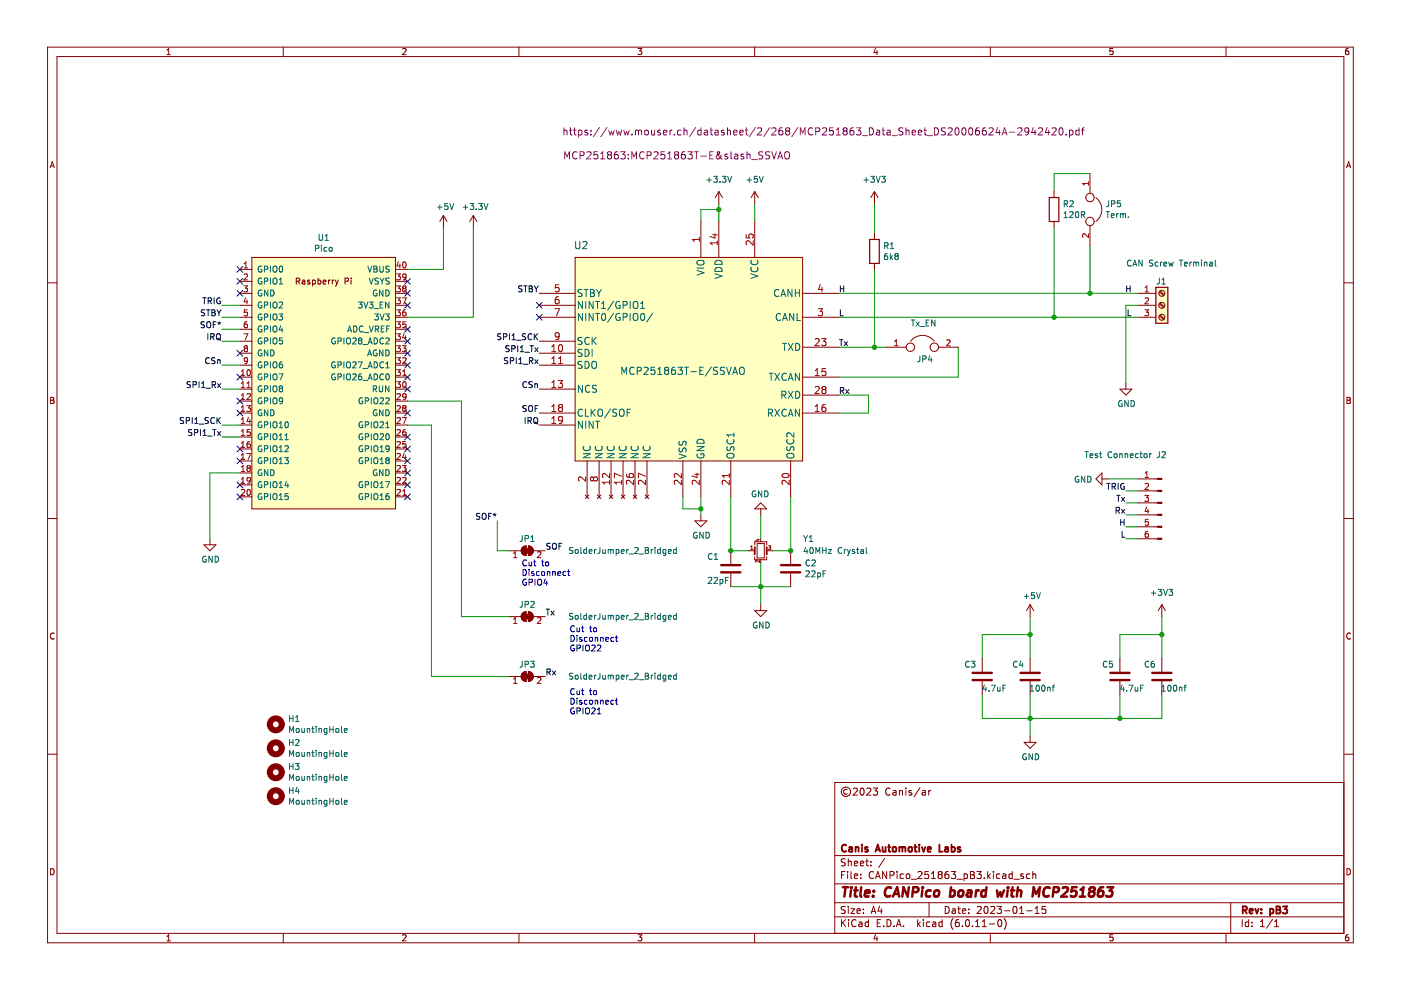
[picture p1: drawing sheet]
<svg xmlns="http://www.w3.org/2000/svg" width="297mm" height="210mm" viewBox="0 0 297 210" stroke-linecap="round" stroke-linejoin="round" font-family="sans-serif">
<path d="M.1 0h297v209.9h-297z" fill-rule="evenodd" fill="#fff" stroke="#fff" stroke-width=".21"/>
<g fill="none" stroke="#840000" stroke-width=".21">
<path d="M10.1 10h276.8v189.9h-276.8zM12.1 12h272.8v185.9h-272.8zM35.4 11.6h.7M35.4 10.7l.4-.4v1.3M60.1 10v2M85.4 10.4l.5-.1 .2 .4-.8 .9h.8M110 10v2M135.3 10.3h.8l-.5 .5 .4 .1v.6l-.2 .1-.5-.1M160 10v2M185.6 10.2l-.3 .9h.8M185.9 10.7v.9M210 10v2"/>
<path d="M236 10.3h-.7v.6l.6-.1 .1 .7-.2 .1-.5-.1M259.9 10v2M285.9 10.3h-.4l-.2 .3v.7l.2 .3 .4-.1v-.7h-.4l-.2 .2M10.6 35.6l.5-1.3 .4 1.3M10.8 35.2h.6M231.1 36.8v4.2M285.5 35.6l.4-1.3 .5 1.3M285.6 35.2h.6M10.1 60h2M50.9 59.7h2.5M50.9 57.1h2.5M53.4 54.6h30.5v53.3h-30.5z"/>
<path d="M62.8 59.6h.6l.1-.5-.7-.1v1.2M63.1 59.6l.5 .6M64.1 59.4h.5v.8M64.6 59.7l-.6 .2 .2 .3h.4M65.7 59.4h-.3l-.2 .2v.1l.5 .2v.3h-.5M66.3 59.4h.3l.3 .2-.1 .6h-.5M66.3 59.4v1.3M67.4 59.4h.4l.2 .2-.1 .6h-.5M67.4 59v1.2M68.5 59.8l.6-.1v-.3h-.4l-.2 .2 .1 .6h.5M69.7 59.4v.8M70 59.4l-.3 .2"/>
<path d="M70.4 59.4v.8M70.8 59.4l-.4 .2M71.1 59.4l.3 .8M71.7 59.4l-.3 .8M73.2 59.6h.6v-.5l-.6-.1v1.2M74.4 59v.1M74.4 59.4v.8M83.9 59.7h2.5M83.9 57.1h2.5M94 45.7l-.7 1.3M94 45.7v2.5M94 45.7l.8 1.3"/>
<path d="M100.4 45.7l-.8 1.3M100.4 45.7v2.5M100.4 45.7l.7 1.3M121.9 54.6h48.3v43.1h-48.3zM148.6 47v7.6M152.4 40.6v2.6M152.4 47v7.6M152.4 40.6l-.8 1.3M152.4 40.6l.8 1.3M160 40.6v2.6M160 47v7.6M160 40.6l-.7 1.3"/>
<path d="M160 40.6l.8 1.3M185.4 40.6l-.8 1.3M185.4 40.6v2.6M185.4 49.5v1.3M185.4 55.8v1.3M185.4 40.6l.8 1.3M223.5 40.6v1.3M223.5 47v1.2M231.1 47.9v4.1M232.4 41.9a3.1 3.1 0 0 1 0 5M284.9 60h2M50.9 80h2.5"/>
<path d="M50.9 62.2h2.5M50.9 77.4h2.5M50.9 74.9h2.5M50.9 72.3h2.5M50.9 69.8h2.5M50.9 67.3h2.5M50.9 64.7h2.5M71.4 60.2l-.3 .5M83.9 80h2.5M83.9 62.2h2.5M83.9 77.4h2.5M83.9 74.9h2.5"/>
<path d="M83.9 72.3h2.5M83.9 69.8h2.5M83.9 67.3h2.5M83.9 64.7h2.5M114.3 62.2h7.6M114.3 77.4h7.6M114.3 74.9h7.6M114.3 72.3h7.6M114.3 67.3h7.6M114.3 64.7h7.6M170.2 80h7.6M170.2 62.2h7.6"/>
<path d="M170.2 67.3h7.6M170.2 73.6h7.6M187.9 73.6h4.2M193.1 72.3a3.1 3.1 0 0 1 5 0M199 73.6h4.2M241.3 62.2h3.8M241.3 67.3h3.8M241.3 64.7h3.8M245.8 66.9l.9 .9M245.8 64.4l.9 .8M245.8 61.9l.9 .8M246 66.8l.8 .8"/>
<path d="M246 64.2l.8 .9M246 61.7l.8 .8M10.7 84.2h.5l.2 .3-.2 .4 .2 .1 .1 .3-.3 .2h-.5zM10.7 84.9h.5M50.9 82.5h2.5M50.9 85h2.5M50.9 87.6h2.5M50.9 90.1h2.5M50.9 92.7h2.5M50.9 95.2h2.5M50.9 97.7h2.5M83.9 82.5h2.5"/>
<path d="M83.9 85h2.5M83.9 87.6h2.5M83.9 90.1h2.5M83.9 92.7h2.5M83.9 95.2h2.5M83.9 97.7h2.5M114.3 82.5h7.6M114.3 87.6h7.6M114.3 90.1h7.6M124.5 97.7v7.7M127 97.7v7.7M129.6 97.7v7.7"/>
<path d="M132.1 97.7v7.7M134.6 97.7v7.7M137.2 97.7v7.7M144.8 97.7v7.7M148.6 97.7v7.7M154.9 97.7v7.7M167.6 97.7v7.7M170.2 87.6h7.6M170.2 83.8h7.6M237.4 82.5h2.6l-1.3 1.3zM238.7 81.2v1.3M285.6 84.2h.4l.3 .3-.3 .4 .3 .1v.3l-.2 .2h-.5z"/>
<path d="M285.6 84.9h.4M10.1 109.9h2M43.2 115.5h2.6l-1.3 1.3zM44.5 114.2v1.3M50.9 100.3h2.5M50.9 102.8h2.5M50.9 105.4h2.5M83.9 100.3h2.5M83.9 102.8h2.5M83.9 105.4h2.5M108 116.8h2.5M110.8 116.1l.7-.3v2a1.02 1.02 0 0 1-.9-.6 1.02 1.02 0 0 1 .2-1.1z"/>
<path d="M112 115.8a1.02 1.02 0 0 1 1.1 1 1.02 1.02 0 0 1-1.1 1zM113.1 116.8h2.5M124.1 105l.8 .7M124.9 105l-.8 .7M126.6 105l.8 .7M127.4 105l-.8 .7M129.2 105l.7 .7M129.9 105l-.7 .7M131.7 105l.8 .7M132.5 105l-.8 .7M134.3 105l.7 .7M135 105l-.7 .7"/>
<path d="M136.8 105l.8 .7M137.6 105l-.8 .7M147.3 110.4h2.6l-1.3 1.3zM148.6 109.2v1.2M154.9 116.8v2.8M158.7 116.8h1.3M160 115.5v-.6h2.6v.6M160 118v.7h2.6v-.7M160.5 115.3h1.5v3h-1.5zM161.3 106.6l1.3 1.3h-2.6zM161.3 107.9v1.3M161.3 114.2v.7"/>
<path d="M161.3 118.7v.6M162.6 116.8h1.2M167.6 116.8v2.8M233.6 101.5h1.3M233.6 100.3v2.5l-1.2-1.3zM241.3 114.2h4.2M241.3 111.7h4.2M241.3 109.2h4.2M241.3 106.6h4.2M241.3 104.1h4.2M241.3 101.5h4.2M284.9 109.9h2"/>
<path d="M11.5 134.3a.58 .58 0 0 0-.8 .6 .58 .58 0 0 0 .8 .5M108 130.7h2.5M110.8 130l.7-.3v2.1a1.02 1.02 0 0 1-.9-.7 1.02 1.02 0 0 1 .2-1.1zM112 129.7a1.02 1.02 0 0 1 1.1 1 1.02 1.02 0 0 1-1.1 1.1zM113.1 130.7h2.5M154.9 121.6v2.8M160 129.5h2.6l-1.3 1.2zM161.3 128.2v1.3M167.6 121.6v2.8M208.3 139.6v2.8M218.4 128.2l-.8 1.3M218.4 128.2v2.5"/>
<path d="M218.4 139.6v2.8M218.4 128.2l.8 1.3M237.4 139.6v2.8M246.3 128.2v2.5M246.3 139.6v2.8M246.3 128.2l-.7 1.3M246.3 128.2l.8 1.3M286.3 134.3a.58 .58 0 0 0-.8 .6 .58 .58 0 0 0 .8 .5M10.1 159.9h2M108 143.4h2.5M110.8 142.7l.7-.3v2a1.02 1.02 0 0 1-.9-.6 1.02 1.02 0 0 1 .2-1.1zM112 142.4a1.02 1.02 0 0 1 1.1 1 1.02 1.02 0 0 1-1.1 1z"/>
<path d="M113.1 143.4h2.5M208.3 144.4v2.8M217.1 157.4h2.6l-1.3 1.3zM218.4 144.4v2.8M218.4 156.1v1.3M237.4 144.4v2.8M246.3 144.4v2.8M284.9 159.9h2M179.6 167.4a.52 .52 0 0 0-.8 .5 .52 .52 0 0 0 .8 .4M180.9 167.2l.6-.1 .3 .4-.9 1.1h.9M182.5 167.2l.2-.1a.8 .8 0 0 1 .5 .7 .8 .8 0 0 1-.5 .8l-.4-.6zM183.8 167.2l.5-.1 .3 .4-.9 1.1h.9"/>
<path d="M185.1 167.1h1l-.5 .6 .4 .1v.6l-.2 .2-.7-.2M188.7 167.2a.71 .71 0 0 0-1 .5 .71 .71 0 0 0 .7 .9l.3-.2M189.3 167.7h.6l.1 .9M190 167.9l-.5 .1-.2 .2 .2 .4 .5-.1M190.7 167.7l.2-.1 .4 .1v.9M190.7 167.6v1M192.1 167.1v.1M192.1 167.6v1M193.3 167.7l-.4-.1-.2 .2 .1 .2 .5 .2v.3h-.6M195.1 167l-1.3 1.9M195.6 167.7h.5l.1 .9M196.2 167.9l-.5 .1-.2 .2 .2 .4 .5-.1"/>
<path d="M196.9 167.6v1M197.3 167.6l-.4 .3M284.9 165.9h-107.9v32M10.7 184.2a.66 .66 0 0 1 .8 .6 .66 .66 0 0 1-.8 .7zM35.4 198.6l.4-.4v1.3M35.4 199.5h.7M60.1 197.9v2M85.4 198.3l.5-.1 .2 .4-.8 .9h.8M110 197.9v2M135.3 198.2h.8l-.5 .5 .4 .1v.6l-.2 .1-.5-.1M160 197.9v2M177 194.4h107.9"/>
<path d="M177 191.4h107.9M177 187.4h107.9M177 181.4h107.9M178.4 195v1.5M178.4 185.5h.5M178.6 195.6l.7 .9M179.1 184.8h-.7v1.5M179.2 192.2h-.6l-.2 .1v.4l.7 .3 .1 .4-.3 .3-.5-.1M179.2 182.2l-.6-.1-.2 .1v.5l.7 .2 .1 .4-.3 .3-.5-.1M179.3 195l-.9 .8M179.7 184.8v.1M179.7 185.3v1"/>
<path d="M179.9 182.1v1.5M179.9 192.2v.1M179.9 192.7v1M179.9 182.7l.2-.1 .3 .1 .1 .9M179.9 195v.1M179.9 195.5v1M180.4 192.7h.8l-.8 1h.8M180.4 184.8v1.3l.2 .2M181.1 185.8l.7-.2v-.2l-.5-.1-.2 .2 .1 .7h.6M181.1 183.1l.7-.2v-.2l-.5-.1-.2 .2 .1 .7h.6M181.5 195.1a.71 .71 0 0 0-1 .5 .71 .71 0 0 0 .7 .9l.3-.2M181.7 193.2l.7-.2-.1-.3h-.4l-.2 .2 .1 .7h.5"/>
<path d="M182.1 195.5h.6l.1 1M182.4 183.1l.7-.2v-.2l-.5-.1-.2 .2 .1 .7h.6M182.5 186.1v.2M182.5 185.4v.1M182.8 195.8l-.5 .1-.2 .2 .2 .4 .5-.1M183.1 192.7v.2M183.1 193.5v.2M183.6 182.6h.5M183.8 182.1v1.3l.3 .2M184.1 195.5h-.4l-.3 .3 .2 .6h.5M184.1 195v1.5M184.6 183.4v.2"/>
<path d="M184.6 182.7v.1M184.7 193.7l.5-1.5 .5 1.5M184.8 193.2h.8M185.2 184.9a.71 .71 0 0 0-1 .5 .71 .71 0 0 0 .7 .9l.3-.2M185.6 198.1l-.3 .9h.8M185.6 186.3l.5-1.5 .5 1.5M185.8 185.9h.7M185.9 198.6v.9M186 195.7h.5M186.5 192.1l-.4 1.1h1M186.7 195h-.7v1.5h.7M186.8 192.7v1"/>
<path d="M187.3 196.3v.2M187.6 182l-1.3 1.9M188 184.8v1.5l-.9-1.5v1.5M188.1 195a.76 .76 0 0 1 .8 .7 .76 .76 0 0 1-.8 .8zM188.7 185.6l.7-.1 .2-.2-.1-.4-.8-.1v1.5M189.6 196.3v.2M190.1 196.5l.5-1.5 .5 1.5M190.2 196h.7M190.2 184.8v.1M190.2 185.3v1M191.6 196.3v.2M191.6 185.4l-.5-.1-.3 .3 .2 .6h.6"/>
<path d="M192.2 185.4l.2-.1 .4 .1 .1 .6-.1 .2-.4 .1-.2-.2zM193.2 186.4h1.1M194.6 195v1.5M194.6 184.9l.6-.1 .3 .4-.9 1.1h.9M194.7 195.9l.4 .6M195.1 195.5l-.5 .5M195.8 195v.1M195.8 195.5v1M196.8 184.8h-.7v.7l.2-.1h.5l.1 .2-.1 .5-.2 .2-.5-.2M197 191.4v3M197.1 195.5h-.4l-.3 .3 .2 .6h.5M197.5 186.3h.8"/>
<path d="M197.5 185.2l.4-.4v1.5M197.8 195.5h.5l.1 1M198.4 195.8l-.5 .1-.2 .2 .2 .4 .5-.1M199.2 185.4l-.3-.3 .3-.3h.3l.3 .3-.3 .3M199.2 185.4l-.3 .3 .1 .4 .2 .2 .4-.1 .2-.2-.1-.4-.2-.2M199.2 185.4h.3M199.8 195.5h-.5l-.2 .3 .1 .6h.6M199.8 195v1.5M200.4 192.2a.76 .76 0 0 1 .9 .7 .76 .76 0 0 1-.9 .8zM201.1 184.8l-.5 .1a1.01 1.01 0 0 0 0 1.4l.5-.2 .1-.5-.3-.2h-.4l-.2 .2M201.7 184.8h.9l-.5 .6 .5 .1v.6l-.3 .2-.6-.2M201.9 192.7h.6l.1 1"/>
<path d="M202.1 194.8a1.72 1.72 0 0 0 0 2.2M202.6 193l-.5 .1-.3 .2 .3 .4 .5-.1M202.9 186.4h1.2M203.1 192.7h.5M203.3 192.2v1.3l.3 .2M203.3 195h-.5a1.01 1.01 0 0 0 0 1.5l.5-.2 .1-.5-.3-.3-.4 .1-.1 .2M204.1 193.2l.7-.2-.1-.3h-.4l-.2 .2v.7h.6M204.1 196.3v.2M204.4 185.4l.4-.1 .3 .3-.1 .6h-.6M204.4 185.3v1.5M204.8 195.1l.3-.1a.8 .8 0 0 1 .5 .7 .8 .8 0 0 1-.5 .8l-.4-.6zM205.4 193.5v.2"/>
<path d="M205.4 192.7v.2M205.8 185.5h.5M205.8 184.8h.5l.2 .3-.2 .4 .2 .1 .1 .4-.3 .3h-.5zM206.2 196.3v.2M206.8 196.5h.9M206.8 195.4l.5-.4v1.5M207.1 184.8h.9l-.5 .6 .5 .1v.6l-.2 .2-.7-.2M207.2 192.3l.6-.1 .2 .4-.9 1.1h.9M208.3 196.5h.8M208.3 195.4l.4-.4v1.5M208.7 186.1v.2M208.8 192.3l.2-.1a.8 .8 0 0 1 .5 .7 .8 .8 0 0 1-.5 .8l-.4-.6z"/>
<path d="M209.4 184.8v1.5M209.5 185.7l.5 .6M209.8 195.9h1.1M210 197.9v2M210 185.3l-.6 .6M210 192.3l.6-.1 .3 .4-.9 1.1h.9M210.6 184.8v.1M210.6 185.3v1M211.4 192.2h.9l-.5 .5 .5 .2v.6l-.3 .2-.6-.2M211.7 195.1l.2-.1a.8 .8 0 0 1 .5 .7 .8 .8 0 0 1-.5 .8l-.4-.6zM212 185.4l-.5-.1-.2 .3 .1 .6h.6M212.6 185.4h.6l.1 .9"/>
<path d="M212.9 194.8a1.72 1.72 0 0 1 0 2.2M213 193.1h1.1M213.3 185.6l-.5 .1-.3 .2 .3 .4 .5-.1M214.6 185.4l-.4-.1-.3 .3 .1 .6h.6M214.6 184.8v1.5M214.9 192.3l.2-.1a.8 .8 0 0 1 .5 .7 .8 .8 0 0 1-.5 .8l-.3-.6zM215 186.4h1.1M216.2 193.7h.8M216.2 192.6l.4-.4v1.5M217 185.4l-.4-.1-.2 .2 .1 .2 .5 .2v.3h-.6M217.7 193.1h1.1M218.3 185.4l-.4-.1-.3 .3 .2 .6h.5"/>
<path d="M219 185.4l.2-.1 .3 .1 .1 .9M219 184.8v1.5M219.5 193.7h.8M219.5 192.6l.4-.4v1.5M221.7 192.2h-.7l-.1 .7 .2-.2 .5 .1 .2 .2-.1 .5-.2 .2-.6-.2M236 198.2h-.7v.6l.6-.1 .1 .7-.2 .1-.5-.1M259.9 197.9v2M260.9 191.4v6.5M263.4 195v1.5M264.7 195.5h-.4l-.3 .3 .2 .6h.5M264.7 195v1.5M265.4 196.3v.2"/>
<path d="M265.4 195.5v.2M267.2 196.5h.9M267.2 195.4l.5-.4v1.5M269.8 194.9l-1.3 1.9M270.2 196.5h.9M270.2 195.4l.5-.4v1.5M285.6 184.2a.66 .66 0 0 1 .7 .6 .66 .66 0 0 1-.7 .7zM285.9 198.2h-.4l-.2 .3v.7l.2 .3 .4-.1v-.7h-.4l-.2 .2"/>
<circle cx="231.1" cy="47" r=".89"/>
<circle cx="231.1" cy="41.9" r=".89"/>
<circle cx="193" cy="73.6" r=".89"/>
<circle cx="198.1" cy="73.6" r=".89"/>
<circle cx="246.3" cy="64.7" r=".63"/>
<circle cx="246.3" cy="67.3" r=".63"/>
<circle cx="246.3" cy="62.2" r=".63"/>
<circle cx="179.4" cy="167.9" r="1"/>
</g>
<g fill="none" stroke="#840000" stroke-width=".39">
<path d="M179.4 179.2a.71 .71 0 0 0-1 .5 .71 .71 0 0 0 .7 .9l.3-.2M180 179.7h.6l.1 .9M180.7 179.9l-.5 .1-.2 .2 .2 .4 .5-.1M181.4 179.7l.2-.1 .4 .1v.9M181.4 179.6v1M182.8 179.1v.1M182.8 179.6v1M184 179.7l-.4-.1-.2 .2 .1 .2 .5 .2v.3h-.6M187.1 179.6l.1 .9 .3 .1 .3-.2M187.8 179.6v1M188.3 179.6h.5M188.5 179.1v1.3l.3 .2"/>
<path d="M189.3 179.7l.2-.1 .5 .1v.6l-.1 .2-.4 .1-.2-.2zM190.7 179.7l.4-.1 .2 .2M190.7 179.6v1M191.3 179.8l.2-.2 .4 .1 .1 .9M191.3 179.8v.8M192.7 179.7l.2-.1 .4 .1 .1 .6-.2 .2-.3 .1-.2-.2zM193.8 179.6h.6M194 179.1v1.3l.4 .2M194.9 179.1v.1M194.9 179.6v1M195.5 179.6l.3 1 .4-1M199.2 179.1v1.5h.7"/>
<path d="M200.4 179.7h.6v.9M201 179.9l-.5 .1-.2 .2 .2 .4 .5-.1M201.7 179.7l.5-.1 .3 .3-.2 .6h-.6M201.7 179.1v1.5M203.6 179.7l-.4-.1-.2 .2 .1 .2 .5 .2v.3h-.6M185.6 180.6l.5-1.5 .5 1.5M185.8 180.2h.7M196.7 180.1l.7-.2-.1-.2-.4-.1-.2 .2v.7h.6M263.5 193l.7-.1 .2-.2-.1-.4-.8-.1v1.5M263.9 193l.5 .7M264.9 193.2l.7-.2v-.3h-.5l-.2 .2 .1 .7h.6M266.1 192.7l.4 1 .3-1"/>
<path d="M267.4 193.5v.2M267.4 192.7v.2M269.3 192.7h.4l.3 .3-.2 .6h-.5M269.3 192.7v1.5M270.6 192.2h.5l.3 .3-.3 .4 .3 .1 .1 .4-.3 .3h-.6zM270.6 192.9h.5M272 192.2h.9l-.5 .5 .4 .2v.6l-.2 .2-.6-.2"/>
</g>
<g fill="none" stroke="#840000" stroke-width=".52">
<path d="M178.7 188.1h1.1M179.3 188.1l-.3 2M180.4 188.8l-.1 1.3M180.5 188.1v.2M181.1 188.8h.8M181.5 188.1l-.3 1.7 .1 .2 .4 .1M182.6 188.1l-.2 1.7 .2 .3M183.4 189.4l1-.2-.1-.3-.5-.1-.4 .3v.9h.8M185.1 189.9v.2M185.3 188.9l-.1 .2M189 188.3a.88 .88 0 0 0-1.1 0 .88 .88 0 0 0-.3 .9 .69 .69 0 0 0 .3 .8 .69 .69 0 0 0 .9-.1M189.3 190.1l.9-2 .4 2"/>
<path d="M189.6 189.5h.9M192.7 188.1l-.3 2-.8-2-.3 2M193.5 189.2h.8l.3-.2a.51 .51 0 0 0-.2-.9h-.8l-.2 2M195.6 188.8l-.2 1.3M195.6 188.1v.2M197.4 188.9a.66 .66 0 0 0-1 .3l-.1 .5 .2 .3h.7M198.2 189l.1-.1a.5 .5 0 0 1 .8 .3v.5l-.3 .3a.5 .5 0 0 1-.8-.3zM201.5 188.9h.8l.2 .3-.1 .5a.66 .66 0 0 1-1 .3M201.6 188.1l-.2 2M203.3 189l.1-.1a.5 .5 0 0 1 .9 .3l-.1 .5-.2 .3a.5 .5 0 0 1-.8-.3zM205.2 188.9h.7v1.2M206 189.2l-.7 .1a.4 .4 0 0 0-.3 .4 .4 .4 0 0 0 .2 .4l.7-.1"/>
<path d="M207 188.8l-.2 1.3M207.6 188.8l-.4 .1-.3 .3M209.1 188.9a.66 .66 0 0 0-1 .3l-.1 .5 .2 .3h.7M209.2 188.1l-.3 2M211.4 188.8l.2 1.3 .5-.9 .2 .9 .6-1.3M213.6 188.8l-.1 1.3M213.7 188.1v.2M214.3 188.8h.8M214.7 188.1l-.2 1.7v.2l.4 .1M215.7 189l.3-.2 .5 .1-.1 1.2M215.8 188.1l-.2 2M218.9 190.1l.3-2 .4 1.4 .9-1.4-.3 2"/>
<path d="M222.6 188.3a.88 .88 0 0 0-1.1 0 .88 .88 0 0 0-.3 .9 .69 .69 0 0 0 .3 .8 .69 .69 0 0 0 .9-.1M223.3 189.2h.8l.3-.2a.51 .51 0 0 0-.2-.9h-.8l-.2 2M225.3 188.3l.3-.2h.5l.3 .2v.4l-.1 .3-1.3 1.1h1.2M228.3 188.1h-1l-.2 1 .3-.2 .7 .1 .1 .2-.1 .7-.3 .2h-.5l-.3-.2M228.9 190.1h1.1M229.1 188.7l.6-.6-.2 2M231.3 189l-.2-.2-.1-.3a.64 .64 0 0 1 1.1-.2v.3l-.4 .4M231.3 189a.65 .65 0 0 0-.3 1 .65 .65 0 0 0 .9-.1 .65 .65 0 0 0 0-.8l-.2-.1M231.3 189h.4M233.9 188.1a.91 .91 0 0 0-1.1 .9v.7l.1 .3a.66 .66 0 0 0 1-.3l.1-.5-.2-.2a.66 .66 0 0 0-1 .2M234.8 188.1h1.2l-.8 .8 .6 .2-.1 .8-.3 .2h-.6l-.3-.2"/>
</g>
<g fill="#ffffc2" stroke="#ffffc2" stroke-width=".21">
<path d="M53.4 54.6h30.5v53.3h-30.5z" fill-rule="evenodd"/>
<path d="M121.9 54.6h48.3v43.1h-48.3z" fill-rule="evenodd"/>
</g>
<path d="M245.1 60.9h2.5v7.6h-2.5z" fill-rule="evenodd" fill="#ffffc2" stroke="#ffffc2" stroke-width=".25"/>
<g fill="none" stroke="#000084" stroke-width=".21">
<path d="M50.3 56.5l1.2 1.2M50.3 59l1.2 1.3M51.5 56.5l-1.2 1.2M51.5 59l-1.2 1.3M85.8 59l1.2 1.3M87 59l-1.2 1.3M50.3 79.4l1.2 1.2M50.3 61.6l1.2 1.2M50.3 74.3l1.2 1.2M51.5 79.4l-1.2 1.2M51.5 61.6l-1.2 1.2M51.5 74.3l-1.2 1.2"/>
<path d="M85.8 61.6l1.2 1.2M85.8 74.3l1.2 1.2M85.8 64.1l1.2 1.2M85.8 76.8l1.2 1.2M85.8 69.2l1.2 1.2M85.8 71.7l1.2 1.3M85.8 79.4l1.2 1.2M87 61.6l-1.2 1.2M87 69.2l-1.2 1.2M87 74.3l-1.2 1.2M87 64.1l-1.2 1.2M87 76.8l-1.2 1.2"/>
<path d="M87 71.7l-1.2 1.3M87 79.4l-1.2 1.2M113.7 64.1l1.2 1.2M113.7 66.7l1.2 1.2M114.9 64.1l-1.2 1.2M114.9 66.7l-1.2 1.2M50.3 84.4l1.2 1.3M50.3 87l1.2 1.2M50.3 97.1l1.2 1.2M50.3 94.6l1.2 1.2M51.5 97.1l-1.2 1.2M51.5 84.4l-1.2 1.3"/>
<path d="M51.5 87l-1.2 1.2M51.5 94.6l-1.2 1.2M85.8 92l1.2 1.3M85.8 97.1l1.2 1.2M85.8 87l1.2 1.2M85.8 94.6l1.2 1.2M85.8 81.9l1.2 1.2M85.8 99.7l1.2 1.2M87 92l-1.2 1.3M87 94.6l-1.2 1.2M87 97.1l-1.2 1.2M87 87l-1.2 1.2"/>
<path d="M87 81.9l-1.2 1.2M87 99.7l-1.2 1.2M50.3 102.2l1.2 1.2M50.3 104.7l1.2 1.3M51.5 102.2l-1.2 1.2M51.5 104.7l-1.2 1.3M85.8 104.7l1.2 1.3M85.8 102.2l1.2 1.2M87 104.7l-1.2 1.3M87 102.2l-1.2 1.2"/>
</g>
<g fill="none" stroke="#009600" stroke-width=".21">
<path d="M231.1 36.8h-7.6v3.8M94 48.2v8.9h-7.6M100.4 48.2v19.1h-14M152.4 43.2v3.8M152.4 44.4h-3.8v2.6M160 43.2v3.8M185.4 43.2v6.3M185.4 57.1v16.5M223.5 48.2v19.1M231.1 52v10.2M47.1 67.3h3.8M47.1 64.7h3.8"/>
<path d="M47.1 72.3h3.8M47.1 77.4h3.8M47.1 69.8h3.8M177.8 67.3h63.5M177.8 73.6h10.1M177.8 62.2h63.5M203.2 73.6v6.4h-25.4M241.3 64.7h-2.6v16.5M47.1 90.1h3.8M47.1 82.5h3.8M47.1 92.7h3.8M86.4 85h11.4v45.7h10.2"/>
<path d="M86.4 90.1h5.1v53.3h16.5M177.8 83.8h6.3v3.8h-6.3M50.9 100.3h-6.4v13.9M105.4 110.4v6.4h2.6M144.8 105.4v2.5h3.8M148.6 105.4v3.8M154.9 105.4v11.4h3.8M161.3 109.2v5M161.3 119.3v8.9M167.6 105.4v11.4h-3.8M234.9 101.5h6.4M238.7 111.7h2.6"/>
<path d="M238.7 109.2h2.6M238.7 114.2h2.6M238.7 104.1h2.6M238.7 106.6h2.6M154.9 124.4h12.7M218.4 134.5h-10.1v5.1M218.4 130.7v8.9M246.3 134.5h-8.9v5.1M246.3 130.7v8.9M208.3 147.2v5.1h38v-5.1M218.4 147.2v8.9M237.4 147.2v5.1"/>
</g>
<g fill="none" stroke="#0000c2" stroke-width=".21">
<path d="M111.6 118.8a.56 .56 0 0 0-.8 .5 .56 .56 0 0 0 .8 .6M112.2 119.1v.8h.5M112.7 119.1v.9M113.1 119.1h.5M113.3 118.7v1.1l.3 .2M114.8 119.1h.5M115 118.7v1.1l.3 .2M115.7 119.3l.2-.2 .4 .2-.1 .6h-.5zM110.9 120.8a.64 .64 0 0 1 .7 .6 .64 .64 0 0 1-.7 .6zM111.6 122.9a.58 .58 0 0 0-.8 .5 .58 .58 0 0 0 .8 .5v-.4h-.2M112.2 120.8v.1M112.2 121.2v.8"/>
<path d="M112.2 123.5l.6-.1v-.5l-.6-.1v1.3M113.2 121.2h-.3l-.2 .2 .1 .1 .4 .2v.3h-.5M113.4 122.8v1.3M114 123l.3-.2a.43 .43 0 0 1 .5 .4v.4a.42 .42 0 0 1-.4 .5 .42 .42 0 0 1-.4-.5zM114.3 121.2h-.3l-.3 .2 .2 .6h.4M114.9 121.2h.3l.3 .2v.4l-.3 .2-.4-.2zM115.6 122.7l-.3 .9h.8M115.9 123.2v.9M116 121.3l.5-.1 .1 .8M116 121.2v.8M117.2 121.3l.5-.1v.8M117.2 121.2v.8"/>
<path d="M118.3 121.6l.6-.1-.1-.3h-.3l-.2 .2v.6h.5M120 121.2h-.4l-.2 .2 .1 .6h.5M120.3 121.2h.5M120.5 120.8v1l.3 .2M121.1 134.7a.64 .64 0 0 1 .7 .7 .64 .64 0 0 1-.7 .6zM121.7 136.8a.58 .58 0 0 0-.7 .6 .58 .58 0 0 0 .8 .5v-.4h-.3M121.8 132.8a.56 .56 0 0 0-.8 .5 .56 .56 0 0 0 .8 .5M122.3 133.1l.1 .8 .5-.1M122.3 134.7v.1M122.3 135.1v.9M122.3 137.4h.6l.1-.5-.7-.1v1.2M122.9 133.1v.8"/>
<path d="M123.3 133.1h.5M123.3 135.2l-.3-.1-.1 .2v.2l.4 .1v.3h-.4M123.5 132.7v1.1l.3 .1M123.6 136.8v1.2M124.2 136.9l.2-.1a.43 .43 0 0 1 .6 .4v.4a.42 .42 0 0 1-.4 .4 .42 .42 0 0 1-.5-.4zM124.5 135.2l-.4-.1-.2 .3 .1 .5h.5M125 133.1h.5M125.1 135.2l.3-.1 .2 .3v.3l-.2 .3-.4-.3zM125.2 132.7v1.1l.3 .1M125.5 136.9l.4-.1 .3 .3-.8 .9h.8M125.9 133.2l.2-.1 .3 .1v.7l-.5-.1zM126.2 135.3l.5-.1v.8"/>
<path d="M126.2 135.1v.9M126.7 136.9l.5-.1 .2 .3-.8 .9h.8M127.3 135.3l.5-.1 .1 .8M127.3 135.1v.9M128.4 135.6l.6-.2v-.2l-.4-.1-.2 .2 .1 .6h.5M130.1 135.2l-.3-.1-.3 .3 .1 .5h.5M130.5 135.1h.5M130.7 134.7v1.1l.3 .2M121.1 148a.64 .64 0 0 1 .7 .7 .64 .64 0 0 1-.7 .6zM121.7 150.1a.58 .58 0 0 0-.7 .6 .58 .58 0 0 0 .8 .5v-.4h-.3M121.8 146.1a.56 .56 0 0 0-.8 .5 .56 .56 0 0 0 .8 .6M122.3 146.4l.1 .8h.5"/>
<path d="M122.3 148v.2M122.3 148.5v.8M122.3 150.8l.6-.1 .1-.5-.7-.1v1.3M122.9 146.4v.9M123.3 146.4h.5M123.3 148.5h-.3l-.1 .2v.1l.4 .2v.3h-.4M123.5 146v1.1l.3 .2M123.6 150.1v1.3M124.2 150.3l.2-.2a.43 .43 0 0 1 .6 .4v.4a.42 .42 0 0 1-.4 .5 .42 .42 0 0 1-.5-.5zM124.5 148.5h-.4l-.2 .2 .1 .6h.5M125 146.4h.5M125.1 148.5h.3l.2 .2v.4l-.2 .2-.4-.2z"/>
<path d="M125.2 146v1.1l.3 .2M125.5 150.2l.4-.1 .3 .4-.8 .9h.8M125.9 146.5l.2-.1 .3 .1v.7h-.5zM126.2 148.5v.8M126.2 148.6l.5-.1v.8M126.7 151.4h.7M126.7 150.5l.3-.4v1.3M127.3 148.5v.8M127.3 148.6l.5-.1 .1 .8M128.4 148.9l.6-.1v-.3h-.4l-.2 .2 .1 .6h.5M130.1 148.5h-.3l-.3 .2 .1 .6h.5M130.5 148.5h.5"/>
<path d="M130.7 148v1.1l.3 .2"/>
</g>
<g fill="none" stroke="#0f0f0f" stroke-width=".21">
<path d="M43 63.1h.7M43.3 63.1v1.3M43.3 68.3h-.6v.4l.5 .2 .1 .3-.2 .3-.5-.1M43.4 65.7l-.7 .1v.4l.6 .2 .1 .3-.2 .3-.5-.1M43.8 65.7h.7M43.9 68.4l.2-.2a.43 .43 0 0 1 .6 .4v.5a.42 .42 0 0 1-.4 .4 .42 .42 0 0 1-.5-.4zM44.1 70.8v1.2M44.1 63.8l.6-.1 .1-.4-.7-.2v1.3M44.1 65.7v1.3M44.4 76a.56 .56 0 0 0-.8 .5 .56 .56 0 0 0 .8 .5M44.4 63.8l.5 .6M44.7 71.4h.6v-.5l-.6-.1v1.2"/>
<path d="M44.9 65.7h.4l.3 .2-.3 .4 .3 .1v.3l-.2 .3h-.5zM44.9 66.3h.4M45 71.4l.4 .6M45.2 68.8h.4M45.4 63.1v1.3M45.6 75.9l-.7 .1v.3l.6 .3 .1 .3-.3 .2-.4-.1M45.8 68.2h-.6v1.3M45.9 70.9l.3-.1a.43 .43 0 0 1 .5 .4v.4a.42 .42 0 0 1-.4 .4 .42 .42 0 0 1-.4-.4zM46 65.7l.4 .6M46.1 71.7l.7 .4M46.1 76.4l.5-.1 .1 .8M46.1 76.3v.8"/>
<path d="M46.2 68.4l.3 .1M46.4 66.3v.7M46.5 68.2v.3M46.5 68.5l-.2 .3M46.5 68.5l.2 .3M46.7 63.2a.58 .58 0 0 0-.8 .6 .58 .58 0 0 0 .8 .5v-.4h-.2M46.8 68.4l-.3 .1M46.9 65.7l-.5 .6M106.2 70.8l-.7 .1v.3l.6 .3 .1 .3-.2 .2h-.5M106.7 71.4h.7v-.5l-.7-.1v1.2M107.7 75.9l-.5-.1-.3 .3 .2 .3 .5 .2v.4h-.7M108 73.4l-.5-.1-.3 .2 .2 .3 .5 .3v.3l-.7 .1"/>
<path d="M108 70.8v1.2M108.2 76.5l.6-.1 .1-.4-.7-.2v1.3M108.5 74l.6-.1 .1-.5-.7-.1v1.3M108.6 71.1l.3-.3v1.2M108.6 72h.7M109.5 75.8v1.3M109.5 72.1h1M109.8 73.3v1.3M110 77.1h.7M110 76.2l.4-.4v1.3M110.3 73.7l.4-.4v1.3M110.3 74.6h.7"/>
<path d="M110.7 60.7h-.7v.4l.6 .2 .1 .3-.3 .3-.4-.1M111 77.2h.9M111 60.6h.8M111.3 74.7h.9M111.4 60.6v1.3M111.5 70.8h-.5l-.3 .2 .2 .3 .5 .2v.4l-.7 .1M112.2 60.6h.4l.3 .2-.3 .4 .3 .1v.3l-.2 .3h-.5zM112.2 61.2h.4M112.2 76.5l.7-.1v-.4l-.7-.2v1.3M112.4 73.3h.7M112.6 76.5l.4 .6M112.7 70.9a.56 .56 0 0 0-.8 .5 .56 .56 0 0 0 .8 .5"/>
<path d="M112.7 73.3v1.3M113.3 60.6l.4 .7M113.3 70.8v1.2M113.4 73.7l.7 .9M113.4 76.3l.7 .8M113.5 71.3l.5 .7M113.7 61.3v.6M114 70.8l-.7 .7M114.1 73.7l-.7 .9M114.1 76.3l-.7 .8M114.1 60.6l-.4 .7M178 72h.7"/>
<path d="M178.2 61.2h.7M178.2 65.7v1.3h.6M178.2 60.6v1.3M178.4 72v1.3M178.9 60.6v1.3M179 72.5l.7 .8M179.7 72.5l-.7 .8M238.9 61.2h.7M238.9 60.6v1.3M239.2 65.7v1.3h.6M239.6 60.6v1.3M38.9 88.6h-.6v.4l.5 .3 .1 .3-.2 .2-.5-.1"/>
<path d="M39.5 89.2l.6-.1v-.5l-.6-.1v1.3M40.4 81l-.5-.1-.2 .3 .1 .3 .5 .2v.4h-.6M40.7 91.1h-.5l-.2 .2 .1 .3 .5 .3v.3l-.6 .1M40.7 88.5v1.3M40.9 81.6l.6-.1 .1-.5-.7-.1v1.3M41.2 91.7h.6l.1-.5-.7-.1v1.2M41.3 89.8h.7M41.3 88.9l.4-.4v1.3M42.2 80.9v1.3M42.3 89.9h.9M42.5 91.1v1.2M42.7 82.2h.8"/>
<path d="M42.7 81.3l.4-.4v1.3M43 92.3h.8M43 91.4l.4-.3v1.2M43.7 82.3h1M44 92.5h1M44.2 88.6l-.5-.1-.2 .3 .1 .3 .5 .2v.4h-.6M45 81.6l.6-.1v-.5l-.6-.1v1.3M45.1 91.1h.7M45.3 81.6l.4 .6M45.5 88.6a.56 .56 0 0 0-.8 .6 .56 .56 0 0 0 .8 .5M45.5 91.1v1.2M46 88.5v1.3"/>
<path d="M46.1 81.3l.7 .9M46.1 91.5l.7 .8M46.2 89.1l.5 .7M46.7 88.5l-.7 .8M46.8 81.3l-.7 .9M46.8 91.5l-.7 .8M111.3 88.5v1.3M111.6 86.1h-.7v.4l.6 .2 .1 .3-.3 .3-.4-.1M111.6 81a.56 .56 0 0 0-.7 .5 .56 .56 0 0 0 .7 .6M111.9 89.2l.7-.1v-.5l-.7-.1v1.3M112.1 86.2l.3-.2a.43 .43 0 0 1 .5 .4v.4a.42 .42 0 0 1-.4 .5 .42 .42 0 0 1-.4-.5zM112.2 89.2l.5 .6"/>
<path d="M112.9 81h-.7v.4l.5 .2 .2 .3-.3 .3-.5-.1M113.3 88.6l.2-.1a.43 .43 0 0 1 .5 .5v.4a.42 .42 0 0 1-.4 .4 .42 .42 0 0 1-.4-.4zM113.4 81.5l.5-.1v.8M113.4 81.3v.9M113.4 89.5l.7 .4M113.5 86.6h.4M114.1 86h-.6v1.3M178.2 82.8h.6v-.5l-.6-.1v1.3M178.5 82.8l.4 .7M179.3 82.6l.7 .9M180 82.6l-.7 .9M101.7 108.9l-.6 .1v.3l.5 .3 .1 .3-.2 .2-.5-.1"/>
<path d="M102.3 109l.2-.2a.43 .43 0 0 1 .6 .5v.4a.42 .42 0 0 1-.5 .4 .42 .42 0 0 1-.4-.4zM103.6 109.4h.4M104.2 108.8h-.6v1.3M104.6 109l.3 .1M104.9 108.8v.3M104.9 109.1l-.2 .3M104.9 109.1l.2 .3M105.2 109l-.3 .1M116.6 115.2l-.6 .1v.4l.5 .2 .1 .3-.2 .3-.5-.1M117.2 115.4l.2-.2a.43 .43 0 0 1 .6 .4v.4a.42 .42 0 0 1-.5 .5 .42 .42 0 0 1-.4-.5zM118.5 115.8h.4M119.1 115.2h-.6v1.3"/>
<path d="M234.6 102.5h.8M235 102.5v1.3M235.8 103.2l.6-.1 .1-.5-.7-.1v1.3M236.1 103.2l.4 .6M236.6 108.2h.6l.1-.5-.7-.1v1.2M236.8 105h.7M236.9 108.2l.5 .6M237.1 102.5v1.3M237.1 105v1.3M237.6 110.1v1.3M237.6 110.7h.7M237.8 108l.7 .8"/>
<path d="M237.8 105.5l.7 .8M237.9 112.6v1.3h.6M238.3 102.6a.58 .58 0 0 0-.7 .5 .58 .58 0 0 0 .8 .5v-.4h-.2M238.3 110.1v1.3M238.5 108l-.7 .8M238.5 105.5l-.7 .8M115.8 129.1h.7M116.2 129.1v1.3M116.8 129.6l.7 .8M117.5 129.6l-.7 .8M116 142.5l.6-.1v-.4l-.6-.2v1.3M116.3 142.5l.4 .6"/>
<path d="M117.1 142.3l.7 .8M117.8 142.3l-.7 .8"/>
</g>
<g fill="none" stroke="#006464" stroke-width=".21">
<path d="M149.9 38.2h.9M150.3 37.7v1M151.3 37.4h.8l-.4 .5 .3 .1v.5l-.1 .2-.6-.2M152.6 38.5v.2M153.1 37.4h.8l-.4 .5 .4 .1v.5l-.2 .2-.6-.2M154.3 37.4l.4 1.3 .4-1.3M158.4 38.2h1M158.9 37.7v1M160.6 37.4h-.6l-.1 .6 .6-.1 .1 .6-.2 .2-.5-.2M161 37.4l.4 1.3 .4-1.3M183.2 38.2h.9M183.7 37.7v1"/>
<path d="M184.6 37.4h.8l-.4 .5 .3 .1v.5l-.1 .2-.6-.2M185.8 37.4l.4 1.3 .4-1.3M186.9 37.4h.8l-.4 .5 .3 .1v.5l-.1 .2-.6-.2M55.5 56.5a.58 .58 0 0 0-.8 .6 .58 .58 0 0 0 .8 .5v-.5h-.2M55.5 59a.58 .58 0 0 0-.8 .6 .58 .58 0 0 0 .8 .5v-.4h-.2M56.1 57.1l.6-.1v-.5l-.6-.1v1.3M56.1 59.6h.6v-.5l-.6-.1v1.2M57.3 56.4v1.3M57.3 59v1.2M57.9 56.6l.3-.2a.43 .43 0 0 1 .5 .4v.5a.42 .42 0 0 1-.4 .4 .42 .42 0 0 1-.4-.4zM57.9 59.1l.3-.1a.43 .43 0 0 1 .5 .4v.4a.42 .42 0 0 1-.4 .4 .42 .42 0 0 1-.4-.4zM59.2 59.3l.4-.3v1.2"/>
<path d="M59.3 56.5l.2-.1a.68 .68 0 0 1 .4 .7 .68 .68 0 0 1-.4 .6l-.3-.5zM66.9 52.7l.6-.1v-.5l-.6-.1v1.3M67.7 49.7v1l.2 .3h.2l.3-.3v-1M68.1 52v.1M68.1 52.4v.9M68.9 50.1l.4-.4v1.3M68.9 51h.8M69.3 52.5l-.4-.1-.2 .3 .1 .5h.5M69.9 52.5l.3-.1 .2 .3v.3l-.2 .3-.4-.3zM78 56.4l.4 1.3 .4-1.3M78.3 59l.4 1.2 .4-1.2M79.3 56.4h.4l.2 .3-.2 .3 .2 .1 .1 .4-.3 .2h-.4z"/>
<path d="M79.3 57h.4M80.2 59l-.6 .1v.3l.5 .3 .1 .3-.2 .2h-.5M80.5 56.4v1.1l.3 .2 .3-.1 .2-.1v-1.1M80.6 59l.4 .6M81 59.6v.6M81.4 59l-.4 .6M82.5 56.5l-.5-.1-.2 .3 .1 .3 .6 .2v.4h-.7M82.5 59h-.5l-.2 .2 .1 .3 .6 .2v.4l-.7 .1M92.8 43.9h.9M93.2 43.4v1M94.9 43.1h-.6v.7l.6-.1v.6l-.1 .1-.5-.1M95.4 43.1l.4 1.3 .4-1.3"/>
<path d="M98.2 43.9h1M98.7 43.4v1M99.7 43.1h.7l-.4 .5 .4 .2v.5l-.2 .1-.5-.1M101 44.3v.1M101.5 43.1h.8l-.5 .5 .4 .2v.5l-.2 .1-.5-.1M102.6 43.1l.4 1.3 .5-1.3M122 51.2v1.2l.3 .3h.3l.3-.3v-1.2M123.6 51.4l.6-.2 .2 .4-.9 1.1h.9M147.8 57.3l1.5 .5-1.5 .5M147.8 56.8h1.5M147.8 55.4a.96 .96 0 0 1 1.5 .2 .5 .5 0 0 1-.5 .6h-.5a.5 .5 0 0 1-.5-.3 .5 .5 0 0 1 0-.5zM151.6 58l1.5 .5-1.5 .5"/>
<path d="M151.7 55.5a.8 .8 0 0 1 .9-.3 .8 .8 0 0 1 .5 .9h-1.5zM151.7 57a.8 .8 0 0 1 .9-.3 .8 .8 0 0 1 .5 .8h-1.5zM159.2 58l1.5 .5-1.5 .5M159.3 56.7a.71 .71 0 0 0 .5 1 .71 .71 0 0 0 .9-.7l-.1-.3M159.3 55.2a.71 .71 0 0 0 .5 1 .71 .71 0 0 0 .9-.7l-.1-.3M187.6 52.1h.6v-.5l-.6-.2v1.3M187.9 52.1l.4 .6M188.1 53.8h-.4l-.1 .3-.1 .7 .2 .2 .5-.1-.1-.6-.4-.1-.2 .3M188.8 52.7h.7M188.8 51.8l.3-.4v1.3M188.8 53.8v1.2M188.9 54.5l.4 .5"/>
<path d="M189.3 54.2l-.5 .5M190 54.3l-.3 .2v.3l.3 .2h.3l.2-.2-.1-.4-.2-.1M190 54.3l-.3-.2 .3-.3h.3l.2 .2-.3 .3M190 54.3h.2M225.6 46.1h.7M225.6 45.2l.3-.3v1.2M225.6 43.2h.6l.1-.5-.7-.1v1.2M225.9 43.2l.5 .6M226.8 45l.5-.1 .2 .3-.8 .9h.8M226.8 42.7l.5-.1 .3 .3-.8 .9h.8M228.2 44.9h.1a.68 .68 0 0 1 .4 .6 .68 .68 0 0 1-.4 .6 .84 .84 0 0 1-.1-1.2zM229.3 45.5h.6v-.5l-.6-.1v1.2"/>
<path d="M229.6 45.5l.4 .6M234.5 44.9h.7M234.9 44.9v1.2M235.1 42.6l-.1 1-.4 .2M235.6 45.7l.6-.1v-.2l-.4-.1-.2 .2 .1 .6h.5M235.7 43.2h.6v-.5l-.6-.1v1.2M236.8 45.3v.8M237.1 45.3l-.3 .2M237.5 42.6h-.6v.6l.6-.1v.6l-.1 .1-.5-.1M237.5 45.4l.4-.1 .2 .2M237.5 45.3v.8M238.1 45.5l.2-.2 .3 .1v.7"/>
<path d="M238.1 45.5v.6M239.2 46v.1M239.8 55.3a.56 .56 0 0 0-.8 .5 .56 .56 0 0 0 .8 .5M240.2 56.4l.4-1.2 .4 1.2M240.3 56.1h.6M242.2 55.2v1.2l-.7-1.2v1.2M244.4 55.2l-.7 .1v.3l.6 .3 .1 .3-.2 .2h-.5M245.5 55.6h-.4l-.2 .2 .1 .6h.5M245.8 59l-.1 1-.4 .2M246 55.6v.8M246.3 59.3l.4-.3v1.2M246.4 55.6l-.4 .2"/>
<path d="M246.8 56l.6-.1-.1-.3h-.3l-.2 .2v.6h.5M247.8 55.6l.2 .8 .3-.6 .2 .6 .3-.8M250 55.2h.8M250.4 55.2v1.2M251.1 56l.6-.1v-.3h-.4l-.2 .2 .1 .6h.5M252.3 55.6v.8M252.6 55.6l-.3 .2M253.1 55.7l.3-.1 .2 .2M253.1 55.6v.8M253.6 55.8l.2-.2h.3v.8M253.6 55.8v.6M254.7 55.2v.1"/>
<path d="M254.7 55.6v.8M255.4 55.7l.4-.1 .1 .8M255.4 55.6v.8M256.5 55.6h.5v.8M257 55.9l-.6 .2 .2 .3h.4M257.7 55.2v1l.1 .2M55.5 61.6a.58 .58 0 0 0-.8 .5 .58 .58 0 0 0 .8 .5v-.4h-.2M55.5 64.1a.58 .58 0 0 0-.8 .6 .58 .58 0 0 0 .8 .5v-.4h-.2M55.5 66.6a.58 .58 0 0 0-.8 .6 .58 .58 0 0 0 .8 .5v-.4h-.2M55.5 69.2a.58 .58 0 0 0-.8 .6 .58 .58 0 0 0 .8 .5v-.5h-.2M55.5 71.7a.58 .58 0 0 0-.8 .6 .58 .58 0 0 0 .8 .5v-.4h-.2M55.5 74.3a.58 .58 0 0 0-.8 .5 .58 .58 0 0 0 .8 .5v-.4h-.2"/>
<path d="M55.5 76.8a.58 .58 0 0 0-.8 .6 .58 .58 0 0 0 .8 .5v-.4h-.2M55.5 79.3a.58 .58 0 0 0-.8 .6 .58 .58 0 0 0 .8 .5v-.4h-.2M56.1 64.7l.6-.1v-.4l-.6-.2v1.3M56.1 67.2h.6v-.5l-.6-.1v1.2M56.1 69.8l.6-.1v-.5l-.6-.1v1.3M56.1 72.3h.6v-.5l-.6-.1v1.2M56.1 77.4l.6-.1v-.4l-.6-.2v1.3M56.1 79.9h.6v-.5l-.6-.1v1.2M56.8 61.5v1.3l-.7-1.3v1.3M56.8 74.2v1.3l-.7-1.3v1.3M57.3 64v1.3M57.3 66.6v1.2"/>
<path d="M57.3 69.1v1.3M57.3 71.7v1.2M57.3 76.7v1.3M57.3 79.3v1.2M57.4 61.5a.64 .64 0 0 1 .7 .6 .64 .64 0 0 1-.7 .7zM57.4 74.2a.64 .64 0 0 1 .7 .6 .64 .64 0 0 1-.7 .7zM57.9 64.2l.3-.2a.43 .43 0 0 1 .5 .5v.4a.42 .42 0 0 1-.4 .4 .42 .42 0 0 1-.4-.4zM57.9 66.8l.3-.2a.43 .43 0 0 1 .5 .4v.4a.42 .42 0 0 1-.4 .5 .42 .42 0 0 1-.4-.5zM57.9 71.8l.3-.1a.43 .43 0 0 1 .5 .4v.4a.42 .42 0 0 1-.4 .4 .42 .42 0 0 1-.4-.4zM57.9 76.9l.3-.2a.43 .43 0 0 1 .5 .5v.4a.42 .42 0 0 1-.4 .4 .42 .42 0 0 1-.4-.4zM58.1 69.2l.1-.1a.43 .43 0 0 1 .5 .4v.5a.42 .42 0 0 1-.4 .4 .42 .42 0 0 1-.4-.4zM58.1 79.3h.1a.43 .43 0 0 1 .5 .4v.4a.42 .42 0 0 1-.4 .5 .42 .42 0 0 1-.4-.5z"/>
<path d="M59.1 66.6h.8l-.4 .5 .4 .1v.5l-.2 .1-.6-.1M59.1 79.3h.9l-.6 1.2M59.2 64.2l.5-.2 .2 .4-.8 .9h.8M59.2 60.2h.7M59.5 69.1l-.3 .9h.8M59.8 76.7l-.4 .1-.1 .2-.1 .8 .2 .2 .5-.1-.1-.6-.4-.1-.2 .3M59.8 69.5v.9M59.9 71.7h-.6l-.1 .6 .6-.1 .1 .6-.2 .1-.5-.1M71 79.3a.58 .58 0 0 0-.7 .6 .58 .58 0 0 0 .8 .5v-.4h-.2M71 71.7a.58 .58 0 0 0-.7 .6 .58 .58 0 0 0 .8 .5v-.4h-.2M71 76.8a.58 .58 0 0 0-.7 .6 .58 .58 0 0 0 .8 .5v-.4h-.2M71.6 72.3h.7v-.5l-.7-.1v1.2"/>
<path d="M71.6 79.9h.7v-.5l-.7-.1v1.2M71.6 77.4l.7-.1v-.4l-.7-.2v1.3M72.9 71.7v1.2M72.9 76.7v1.3M72.9 79.3v1.2M73.5 76.9l.3-.2a.43 .43 0 0 1 .5 .5v.4a.42 .42 0 0 1-.4 .4 .42 .42 0 0 1-.4-.4zM73.5 71.8l.3-.1a.43 .43 0 0 1 .5 .4v.4a.42 .42 0 0 1-.4 .4 .42 .42 0 0 1-.4-.4zM73.6 79.3h.2a.43 .43 0 0 1 .5 .4v.4a.42 .42 0 0 1-.4 .5 .42 .42 0 0 1-.4-.5zM73.7 70.4l.4-1.3 .4 1.3M73.8 70h.6M74.8 79.4l.5-.1 .2 .3-.8 .9h.8M74.8 71.8l.5-.1 .2 .3-.8 .9h.8"/>
<path d="M74.8 76.9l.5-.2 .2 .4-.8 .9h.8M75 69.1a.64 .64 0 0 1 .7 .7 .64 .64 0 0 1-.7 .6zM75.9 76.7h.9l-.6 1.3M76 64h.8l-.4 .5 .3 .1v.6l-.2 .1-.5-.1M76.2 72.2l-.2 .2v.3l.2 .2h.3l.2-.2v-.4l-.2-.1M76.2 72.2l-.2-.2 .2-.3h.3l.2 .2-.2 .3M76.2 72.2h.3M76.6 79.3h-.4l-.1 .3-.1 .7 .2 .2 .5-.1-.1-.6h-.4l-.2 .2M77 78.1h.9M77 73h.9M77 69.2a.56 .56 0 0 0-.8 .6 .56 .56 0 0 0 .8 .5M77.1 64l.5 1.3 .4-1.3"/>
<path d="M77.2 70.5h1M77.9 75.5l.5-1.3 .4 1.3M78.1 78l.4-1.3 .4 1.3M78.1 75.1h.6M78.1 72.9l.4-1.2 .4 1.2M78.2 77.6h.6M78.2 72.6h.6M78.3 69.1l.4 1.3 .4-1.3M78.3 64h.8l-.4 .5 .3 .1v.6l-.2 .1-.5-.1M79.3 79.3a.64 .64 0 0 1 .8 .6 .64 .64 0 0 1-.8 .6zM79.3 71.7a.64 .64 0 0 1 .8 .6 .64 .64 0 0 1-.8 .6zM79.3 76.7a.64 .64 0 0 1 .8 .7 .64 .64 0 0 1-.8 .6z"/>
<path d="M79.3 65.4h1M79.4 66.6h.8l-.4 .5 .4 .1v.5l-.2 .1-.6-.1M79.6 69.8l.6-.1v-.5l-.6-.1v1.3M79.9 74.3a.58 .58 0 0 0-.8 .5 .58 .58 0 0 0 .8 .5v-.4h-.2M79.9 61.6a.58 .58 0 0 0-.8 .5 .58 .58 0 0 0 .8 .5v-.4h-.2M79.9 69.8l.4 .6M80.6 66.6l.4 1.2 .4-1.2M80.6 64.6h.4M80.8 69.7h.5M81.2 61.5v1.3l-.7-1.3v1.3M81.2 74.2v1.3l-.7-1.3v1.3M81.2 64h-.6v1.3h.6"/>
<path d="M81.3 79.4a.56 .56 0 0 0-.8 .5 .56 .56 0 0 0 .8 .5M81.3 71.8a.56 .56 0 0 0-.8 .5 .56 .56 0 0 0 .8 .5M81.3 76.9a.56 .56 0 0 0-.8 .5 .56 .56 0 0 0 .8 .5M81.4 69.1h-.6v1.3h.6M81.7 66.6h.8l-.4 .5 .4 .1v.5l-.2 .1-.6-.1M81.8 61.5a.64 .64 0 0 1 .7 .6 .64 .64 0 0 1-.7 .7zM81.8 74.2a.64 .64 0 0 1 .7 .6 .64 .64 0 0 1-.7 .7zM81.8 71.8l.5-.1 .2 .3-.8 .9h.8M81.8 77.1l.4-.4v1.3M81.8 78h.7M81.9 79.4l.2-.1a.68 .68 0 0 1 .4 .6 .68 .68 0 0 1-.4 .6l-.3-.4zM82 69.7h.4"/>
<path d="M82.5 64v1.3l-.8-1.3v1.3M82.6 69.1h-.6v1.3M123.4 61.4h-.6l-.2 .3 .1 .3 .6 .3v.4l-.2 .2-.5-.1M123.4 71.6l-.6-.1-.2 .3 .1 .4 .6 .3v.4l-.2 .1h-.5M123.4 76.7l-.6-.1-.2 .3 .1 .3 .6 .3v.5l-.2 .1-.5-.1M123.4 74.1h-.6l-.2 .3 .1 .3 .6 .3v.4l-.2 .2-.5-.1M123.5 63.9v1.5l-.9-1.5v1.5M123.5 66.5v1.4l-.9-1.4v1.4M123.8 61.4h.9M124.1 76.6a.76 .76 0 0 1 .8 .8 .76 .76 0 0 1-.8 .7zM124.1 74.1a.76 .76 0 0 1 .8 .7 .76 .76 0 0 1-.8 .8zM124.2 63.9v1.5"/>
<path d="M124.2 66.5v1.4M124.3 61.4v1.5M124.9 71.7a.71 .71 0 0 0-1 .5 .71 .71 0 0 0 .7 .8l.3-.1M125.2 61.4h.5l.3 .3-.3 .4 .3 .1v.4l-.2 .3h-.6zM125.2 62.1h.5M125.6 76.8l.2-.2a.5 .5 0 0 1 .7 .5v.5a.5 .5 0 0 1-.5 .5 .5 .5 0 0 1-.5-.5zM125.6 71.5v1.5M125.6 74.1v1.5M125.8 63.9v1.5l-.9-1.5v1.5M125.8 66.5v1.4l-.9-1.4v1.4M125.8 72.2l.6 .8M126.3 66.5h.8"/>
<path d="M126.3 63.9h.8M126.4 71.5l-.8 .9M126.5 61.4l.5 .8M126.7 63.9v1.5M126.7 66.5v1.4M127 62.2v.7M127.5 61.4l-.5 .8M127.5 65.4h.9M127.5 64.3l.5-.4v1.5M127.8 66.5h.1a.8 .8 0 0 1 .5 .7 .8 .8 0 0 1-.5 .7 1 1 0 0 1-.1-1.4zM130.1 63.8l-1.3 2M130.1 66.4l-1.3 1.9"/>
<path d="M131.4 64a.7 .7 0 0 0-.9 .7 .7 .7 0 0 0 .9 .6l.1-.5h-.3M131.4 66.5a.7 .7 0 0 0-.9 .7 .7 .7 0 0 0 .9 .7l.1-.6h-.3M131.8 79.4v-1.5l.5 1 .6-1v1.5M132.1 67.2h.7l.2-.2-.1-.4-.8-.1v1.4M132.1 64.7l.7-.1 .2-.2-.1-.3-.8-.2v1.5M133.6 63.9v1.5M133.6 66.5v1.4M134.3 66.7l.3-.2a.5 .5 0 0 1 .6 .5v.5a.5 .5 0 0 1-.4 .5 .5 .5 0 0 1-.5-.5zM134.3 64.1l.3-.2a.5 .5 0 0 1 .6 .5v.5a.5 .5 0 0 1-.4 .5 .5 .5 0 0 1-.5-.5zM134.5 78a.72 .72 0 0 0-1.1 .5 .72 .72 0 0 0 .8 .9l.3-.2M135.1 78.7l.7-.1 .2-.2-.1-.4-.8-.1v1.5M135.8 65.4h.9"/>
<path d="M135.8 64.3l.4-.4v1.5M136 66.6l.2-.1a.8 .8 0 0 1 .5 .7 .8 .8 0 0 1-.5 .7l-.4-.5zM136.6 78l.5-.1 .3 .4-.9 1.1h.9M138.4 66.4l-1.3 1.9M138.8 77.9h-.7l-.1 .7 .2-.2 .5 .1 .2 .2-.1 .5-.2 .2-.6-.2M139.5 79.4h.8M139.5 78.3l.4-.4v1.5M141.2 78.5l-.3 .3v.3l.3 .3h.3l.3-.3-.1-.4-.2-.2M141.2 78.5l-.3-.3 .3-.3h.3l.3 .3-.3 .3M141.2 78.5h.3M143.1 77.9h-.5a1.03 1.03 0 0 0 0 1.5l.6-.2v-.5l-.3-.3-.4 .1-.1 .2M143.7 77.9h1l-.5 .5 .4 .2v.6l-.2 .2-.7-.2"/>
<path d="M145.1 77.9h.9M145.5 77.9v1.5M146.5 78.8h1.2M148.4 78.6h.5M149.1 77.9h-.7v1.5h.7M150.8 77.8l-1.3 1.9M152.1 77.9h-.5l-.2 .1v.4l.6 .3 .1 .4-.2 .3-.6-.1M153.6 77.9h-.6l-.2 .1v.4l.7 .3 .1 .4-.3 .3-.6-.1M154 77.9l.5 1.5 .5-1.5M155.3 79.4l.5-1.5 .6 1.5M155.5 78.9h.7M156.9 78.1l.3-.2a.51 .51 0 0 1 .6 .5v.5a.51 .51 0 0 1-.5 .5 .51 .51 0 0 1-.5-.5z"/>
<path d="M163.1 79.1h.8M163.5 79.1v1.5M164.3 79.1l1 1.5M165.1 61.5a.71 .71 0 0 0-1 .5 .71 .71 0 0 0 .7 .9l.3-.2M165.3 79.1l-1 1.5M165.5 66.6a.71 .71 0 0 0-1 .5 .71 .71 0 0 0 .7 .8l.3-.1M165.6 62.9l.5-1.5 .5 1.5M165.7 62.4h.7M165.9 72.8h.9M165.9 67.9l.5-1.4 .5 1.4M166.1 67.5h.7M166.3 72.8v1.5"/>
<path d="M166.7 79.3a.71 .71 0 0 0-1 .5 .71 .71 0 0 0 .7 .8l.3-.1M167.1 72.8l1 1.5M167.9 61.4v1.5l-.8-1.5v1.5M168.1 72.8l-1 1.5M168.3 66.5v1.4l-.9-1.4v1.4M168.6 61.4v1.5M168.6 62.1h.9M168.7 72.8a.76 .76 0 0 1 .9 .7 .76 .76 0 0 1-.9 .8zM169 66.5v1.4h.7M169.5 79.1v1.5l-.9-1.5v1.5M169.5 61.4v1.5M193.2 67.8h.7"/>
<path d="M193.6 67.8v1.3M194.2 68.3l.7 .8M194.9 68.3l-.7 .8M195 75.5v1l-.5 .2M195.1 69.2h1M195.6 76.1h.6l.1-.5-.7-.1v1.2M196.4 68.5h.4M197 67.8h-.6v1.3h.6M197.1 75.4l-.3 .9h.8M197.5 75.9v.8M198.2 67.8v1.3l-.7-1.3v1.3M246.3 60.2h.8"/>
<path d="M55.5 81.9a.58 .58 0 0 0-.8 .6 .58 .58 0 0 0 .8 .5v-.5h-.2M55.5 84.4a.58 .58 0 0 0-.8 .6 .58 .58 0 0 0 .8 .5v-.4h-.2M55.5 86.9a.58 .58 0 0 0-.8 .6 .58 .58 0 0 0 .8 .5v-.4h-.2M55.5 89.5a.58 .58 0 0 0-.8 .6 .58 .58 0 0 0 .8 .5v-.5h-.2M55.5 92a.58 .58 0 0 0-.8 .6 .58 .58 0 0 0 .8 .5v-.4h-.2M55.5 94.6a.58 .58 0 0 0-.8 .5 .58 .58 0 0 0 .8 .5v-.4h-.2M55.5 97.1a.58 .58 0 0 0-.8 .6 .58 .58 0 0 0 .8 .5v-.4h-.2M55.5 99.6a.58 .58 0 0 0-.8 .6 .58 .58 0 0 0 .8 .5v-.4h-.2M56.1 82.5l.6-.1v-.5l-.6-.1v1.3M56.1 85h.6v-.5l-.6-.2v1.3M56.1 90.1l.6-.1v-.5l-.6-.1v1.3M56.1 92.6h.6v-.5l-.6-.1v1.2"/>
<path d="M56.1 95.2l.6-.1v-.5l-.6-.1v1.3M56.1 97.7l.6-.1v-.4l-.6-.2v1.3M56.8 86.9v1.3l-.7-1.3v1.3M56.8 99.6v1.2l-.7-1.2v1.2M57.3 81.8v1.3M57.3 84.3v1.3M57.3 89.4v1.3M57.3 92v1.2M57.3 94.5v1.3M57.3 97v1.3M57.4 86.9a.64 .64 0 0 1 .7 .6 .64 .64 0 0 1-.7 .7zM57.4 99.6a.64 .64 0 0 1 .7 .6 .64 .64 0 0 1-.7 .6z"/>
<path d="M57.9 84.5l.3-.2a.43 .43 0 0 1 .5 .5v.4a.42 .42 0 0 1-.4 .4 .42 .42 0 0 1-.4-.4zM57.9 89.6l.3-.2a.43 .43 0 0 1 .5 .4v.5a.42 .42 0 0 1-.4 .4 .42 .42 0 0 1-.4-.4zM57.9 92.1l.3-.1a.43 .43 0 0 1 .5 .4v.4a.42 .42 0 0 1-.4 .4 .42 .42 0 0 1-.4-.4zM57.9 94.7l.3-.2a.43 .43 0 0 1 .5 .4v.4a.42 .42 0 0 1-.4 .5 .42 .42 0 0 1-.4-.5zM57.9 97.2l.3-.2a.43 .43 0 0 1 .5 .5v.4a.42 .42 0 0 1-.4 .4 .42 .42 0 0 1-.4-.4zM58.1 81.9l.1-.1a.43 .43 0 0 1 .5 .4v.5a.42 .42 0 0 1-.4 .4 .42 .42 0 0 1-.4-.4zM59.2 90.7h.7M59.2 89.8l.4-.4v1.3M59.2 92.3l.4-.3v1.2M59.2 94.9l.4-.4v1.3M59.2 97.4l.4-.4v1.3M59.2 93.2h.7"/>
<path d="M59.2 95.8h.7M59.2 98.3h.7M59.4 82.4l-.2-.3 .2-.3 .4 .1 .1 .2-.2 .3M59.4 82.4l-.2 .2v.2l.2 .3 .4-.1 .1-.2v-.2l-.2-.2M59.4 82.4h.3M59.9 84.9l-.2 .2h-.4v-.6l.4-.2 .2 .3v.7l-.2 .3h-.4M60.4 97h.7l-.4 .5 .4 .1v.6l-.2 .1-.5-.1M60.4 94.6l.5-.1 .2 .4-.7 .9h.7M60.4 93.2h.7M60.4 92.3l.4-.3v1.2M60.5 89.5l.2-.1a.68 .68 0 0 1 .5 .7 .68 .68 0 0 1-.5 .6l-.3-.5zM76.8 84.4a.58 .58 0 0 0-.7 .6 .58 .58 0 0 0 .8 .5v-.4h-.2"/>
<path d="M76.8 89.5a.58 .58 0 0 0-.7 .6 .58 .58 0 0 0 .8 .5v-.5h-.2M76.8 92a.58 .58 0 0 0-.7 .6 .58 .58 0 0 0 .8 .5v-.4h-.2M76.8 94.6a.58 .58 0 0 0-.7 .5 .58 .58 0 0 0 .8 .5v-.4h-.2M76.8 97.1a.58 .58 0 0 0-.7 .6 .58 .58 0 0 0 .8 .5v-.4h-.2M77 80.7h.9M77.5 85h.6v-.5l-.6-.2v1.3M77.5 90.1l.6-.1v-.5l-.6-.1v1.3M77.5 92.6h.6v-.5l-.6-.1v1.2M77.5 95.2l.6-.1v-.5l-.6-.1v1.3M77.5 97.7l.6-.1v-.4l-.6-.2v1.3M78.1 80.5l.4-1.2 .4 1.2M78.2 80.2h.6"/>
<path d="M78.7 84.3v1.3M78.7 89.4v1.3M78.7 92v1.2M78.7 94.5v1.3M78.7 97v1.3M79.1 82.5l.6-.1 .1-.5-.7-.1v1.3M79.3 84.5l.3-.2a.43 .43 0 0 1 .5 .5v.4a.42 .42 0 0 1-.4 .4 .42 .42 0 0 1-.4-.4zM79.3 89.6l.3-.2a.43 .43 0 0 1 .5 .4v.5a.42 .42 0 0 1-.4 .4 .42 .42 0 0 1-.4-.4zM79.3 92.1l.3-.1a.43 .43 0 0 1 .5 .4v.4a.42 .42 0 0 1-.4 .4 .42 .42 0 0 1-.4-.4zM79.3 94.7l.3-.2a.43 .43 0 0 1 .5 .4v.4a.42 .42 0 0 1-.4 .5 .42 .42 0 0 1-.4-.5zM79.3 97.2l.3-.2a.43 .43 0 0 1 .5 .5v.4a.42 .42 0 0 1-.4 .4 .42 .42 0 0 1-.4-.4zM79.4 82.5l.5 .6"/>
<path d="M79.9 86.9a.58 .58 0 0 0-.8 .6 .58 .58 0 0 0 .8 .5v-.4h-.2M79.9 99.6a.58 .58 0 0 0-.8 .6 .58 .58 0 0 0 .8 .5v-.4h-.2M80.4 81.8v1l.3 .3h.2l.2-.3v-1M80.6 84.5l.5-.2 .2 .4-.8 .9h.8M80.6 89.5l.5-.1 .2 .4-.8 .9h.8M80.6 92.1l.5-.1 .2 .3-.8 .9h.8M80.6 95.8h.7M80.6 98.3h.7M80.6 94.9l.4-.4v1.3M80.6 97.4l.4-.4v1.3M81.2 86.9v1.3l-.7-1.3v1.3M81.2 99.6v1.2l-.7-1.2v1.2"/>
<path d="M81.8 84.5l.5-.2 .2 .4-.8 .9h.8M81.8 86.9a.64 .64 0 0 1 .7 .6 .64 .64 0 0 1-.7 .7zM81.8 90.7h.7M81.8 99.6a.64 .64 0 0 1 .7 .6 .64 .64 0 0 1-.7 .6zM81.8 89.8l.4-.4v1.3M81.9 92.1l.2-.1a.68 .68 0 0 1 .4 .6 .68 .68 0 0 1-.4 .6l-.3-.5zM82 97.6l-.2-.3 .2-.3 .4 .1 .1 .2-.2 .3M82 97.6l-.2 .2v.3l.2 .2h.3l.2-.2v-.4l-.2-.1M82 97.6h.3M82.5 81.8v1.3l-.8-1.3v1.3M82.5 95l-.2 .3-.4-.1v-.6l.4-.1 .2 .2v.8l-.2 .2-.4 .1M123.5 86.9a.71 .71 0 0 0-1 .5 .71 .71 0 0 0 .7 .9l.3-.2"/>
<path d="M123.5 81.7v1.5l-.9-1.5v1.5M123.5 89.3v1.5l-.9-1.5v1.5M123.7 96.2h1.5l-1.5 .8h1.5M123.8 94.6a.71 .71 0 0 0 .5 1 .71 .71 0 0 0 .9-.7l-.2-.3M124.1 86.8v1.5h.7M124.2 89.3v1.5M125.1 81.8a.71 .71 0 0 0-1 .5 .71 .71 0 0 0 .7 .9l.3-.2M125.3 86.8v1.5M125.6 87.4l.6 .9M125.8 89.3v1.5l-.9-1.5v1.5M126.2 86.8l-.9 .8M126.2 96.2h1.5l-1.5 .8h1.5"/>
<path d="M126.3 89.3h.8M126.3 94.6a.71 .71 0 0 0 .5 1 .71 .71 0 0 0 .9-.7l-.1-.3M126.5 81.8l-.6-.1-.2 .1v.5l.6 .2 .2 .4-.3 .3-.6-.1M126.7 89.3v1.5M126.8 87l.3-.2a.5 .5 0 0 1 .7 .5v.5a.5 .5 0 0 1-.5 .5 .5 .5 0 0 1-.5-.5zM128.7 96.2h1.5l-1.5 .8h1.5M128.9 94.6a.71 .71 0 0 0 .5 1 .71 .71 0 0 0 .8-.7l-.1-.3M129.5 86.7l-1.3 1.9M130.8 86.8h-.6l-.2 .1v.4l.6 .3 .2 .4-.3 .3-.6-.1M131.3 96.2h1.5l-1.5 .8h1.5M131.4 87l.3-.2a.5 .5 0 0 1 .6 .5v.5a.5 .5 0 0 1-.5 .5 .5 .5 0 0 1-.5-.5zM131.4 94.6a.71 .71 0 0 0 .5 1 .71 .71 0 0 0 .9-.7l-.2-.3"/>
<path d="M133 87.5h.5M133.7 86.8h-.7v1.5M133.8 96.2h1.5l-1.5 .8h1.5M134 94.6a.71 .71 0 0 0 .5 1 .71 .71 0 0 0 .8-.7l-.1-.3M136.4 96.2h1.4l-1.4 .8h1.4M136.5 94.6a.71 .71 0 0 0 .5 1 .71 .71 0 0 0 .8-.7l-.1-.3M144 96.3l1.5 .5-1.5 .5M144 93.6v.5l.1 .2h.4l.3-.6 .4-.1 .3 .2-.1 .6M144 95v.6l.1 .2h.4l.3-.7 .4-.1 .3 .3-.1 .5M147.8 94.7h1.5l-1.5 .9h1.5M147.8 93.4a.8 .8 0 0 1 1-.2 .8 .8 0 0 1 .5 .8h-1.5zM147.8 96.3a.7 .7 0 0 0 .7 .8 .7 .7 0 0 0 .7-.8l-.6-.1v.3"/>
<path d="M154.2 94.7l-.1 .6 .2 .2h.4l.3-.7 .3-.1 .3 .3-.1 .6M154.2 96.3a.96 .96 0 0 1 1.4 .2 .5 .5 0 0 1-.5 .6h-.5a.5 .5 0 0 1-.4-.2 .5 .5 0 0 1 0-.6zM154.3 93.2a.71 .71 0 0 0 .5 1 .71 .71 0 0 0 .8-.7l-.1-.3M155.6 91.8v.8M155.6 92.2h-1.5l.4 .4M162.9 87.5h.7l.2-.2-.1-.4-.8-.1v1.5M163.3 87.5l.5 .8M164.3 86.8l1 1.5M165.3 86.8l-1 1.5M165.8 83.7h.7l.1-.2v-.4l-.8-.1v1.5M166.1 83.7l.5 .8M166.7 86.9a.71 .71 0 0 0-1 .5 .71 .71 0 0 0 .7 .9l.3-.2"/>
<path d="M166.9 94.7l-.1 .6 .2 .2h.4l.3-.7 .3-.1 .3 .3-.1 .6M166.9 96.3a.96 .96 0 0 1 1.4 .2 .5 .5 0 0 1-.5 .6h-.5a.5 .5 0 0 1-.4-.2 .5 .5 0 0 1 0-.6zM167 93.2a.71 .71 0 0 0 .5 1 .71 .71 0 0 0 .8-.7l-.1-.3M167.1 80.6l.5-1.5 .5 1.5M167.1 88.3l.5-1.5 .5 1.5M167.1 83l1 1.5M167.3 80.2h.7M167.3 87.8h.7M168.1 83l-1 1.5M168.3 91.8v.9l-1.1-.9-.4 .3 .2 .5M168.7 83a.76 .76 0 0 1 .9 .7 .76 .76 0 0 1-.9 .8zM169.5 86.8v1.5l-.9-1.5v1.5"/>
<path d="M230 95.8h.8M230.4 95.8v1.2M231.1 96.6l.6-.1v-.2l-.4-.1-.2 .2 .1 .6h.5M232.7 96.3l-.3-.1-.2 .2 .1 .2 .4 .1v.3h-.5M233.1 96.2h.5M233.3 95.8v1.1l.3 .1M235.7 95.9a.56 .56 0 0 0-.8 .5 .56 .56 0 0 0 .8 .5M236.3 96.3l.1-.1 .4 .1-.1 .7-.4-.1zM237.4 96.3h.5v.7M237.4 96.2v.8M237.9 85a.58 .58 0 0 0-.8 .6 .58 .58 0 0 0 .8 .5v-.4h-.2M238.6 96.3h.4l.1 .7"/>
<path d="M238.6 96.2v.8M239.2 84.9v1.3l-.7-1.3v1.3M239.6 96.6l.6-.1v-.2l-.4-.1-.2 .2 .1 .6h.5M239.8 84.9a.64 .64 0 0 1 .7 .7 .64 .64 0 0 1-.7 .6zM241.3 96.3l-.3-.1-.3 .2 .1 .6h.5M241.7 96.2h.5M241.9 95.8v1.1l.3 .1M242.6 96.3l.2-.1 .3 .1v.7l-.5-.1zM243.7 96.2v.8M244.1 96.2l-.4 .2M245.8 95.8l-.1 1.1-.4 .1M246.3 95.9l.5-.1 .3 .3-.8 .9h.8"/>
<path d="M43.7 118a.58 .58 0 0 0-.8 .6 .58 .58 0 0 0 .8 .5v-.4h-.2M45 117.9v1.3l-.7-1.3v1.3M45.6 117.9a.64 .64 0 0 1 .7 .7 .64 .64 0 0 1-.7 .6zM55.5 102.2a.58 .58 0 0 0-.8 .6 .58 .58 0 0 0 .8 .5v-.5h-.2M55.5 104.7a.58 .58 0 0 0-.8 .6 .58 .58 0 0 0 .8 .5v-.4h-.2M56.1 102.8l.6-.1v-.5l-.6-.1v1.3M56.1 105.3h.6v-.5l-.6-.1v1.2M57.3 102.1v1.3M57.3 104.7v1.2M57.9 102.3l.3-.2a.43 .43 0 0 1 .5 .4v.5a.42 .42 0 0 1-.4 .4 .42 .42 0 0 1-.4-.4zM58.1 104.7h.1a.43 .43 0 0 1 .5 .4v.4a.42 .42 0 0 1-.4 .4 .42 .42 0 0 1-.4-.4zM59.2 102.5l.4-.4v1.3"/>
<path d="M59.2 105l.4-.3v1.2M59.2 103.4h.7M59.2 105.9h.7M60.7 102.1l-.3 .9h.8M61 102.5v.9M61.1 104.7h-.6l-.1 .6 .6-.1 .1 .6-.2 .1-.5-.1M76.8 102.2a.58 .58 0 0 0-.7 .6 .58 .58 0 0 0 .8 .5v-.5h-.2M76.8 104.7a.58 .58 0 0 0-.7 .6 .58 .58 0 0 0 .8 .5v-.4h-.2M77.5 102.8l.6-.1v-.5l-.6-.1v1.3M77.5 105.3h.6v-.5l-.6-.1v1.2M78.7 102.1v1.3M78.7 104.7v1.2"/>
<path d="M79.3 102.3l.3-.2a.43 .43 0 0 1 .5 .4v.5a.42 .42 0 0 1-.4 .4 .42 .42 0 0 1-.4-.4zM79.3 104.8l.3-.1a.43 .43 0 0 1 .5 .4v.4a.42 .42 0 0 1-.4 .4 .42 .42 0 0 1-.4-.4zM80.6 103.4h.7M80.6 105.9h.7M80.6 102.5l.4-.4v1.3M80.6 105l.4-.3v1.2M81.7 102.1h.9l-.6 1.3M82.4 104.7h-.4l-.1 .3-.1 .7 .2 .2 .5-.1-.1-.6-.4-.1-.2 .3M110.7 113.5v1.1l-.5 .2M111.3 114.2l.6-.1 .1-.4-.7-.2v1.3M112.5 114.8h.8M112.5 113.9l.4-.4v1.3"/>
<path d="M121.5 116.1h-.5l-.3 .2 .2 .3 .5 .3v.3l-.7 .1M122 116.6l.2-.1 .3 .1v.7l-.5-.1zM123.1 116.1v1.1l.2 .1M124.4 116.6l-.4-.1-.2 .2 .1 .6h.5M124.4 116.1v1.2M124.9 116.9l.6-.1-.1-.2-.3-.1-.2 .2 .1 .6h.4M126 116.5v.8M126.4 116.5l-.4 .2M127.2 116.1l-.1 1.1-.4 .1M127.8 116.5l.1 .8 .4-.1M128.3 116.5v.8M129 116.5v.8"/>
<path d="M129 116.6l.3-.1 .2 .2M129.5 116.7v.6M129.5 116.7l.2-.2 .3 .1v.7M130.6 116.6l.4-.1 .2 .2-.1 .6h-.5M130.6 116.5v1.3M131.7 116.9l.6-.1v-.2l-.4-.1-.2 .2 .1 .6h.5M132.9 116.5v.8M133.2 116.5l-.3 .2M133.4 117.5h.9M134.6 116.2l.5-.1 .2 .3-.8 .9h.8M135.5 117.5h1M136.8 116.1h.4l.3 .2-.3 .4 .3 .1v.3l-.2 .2h-.5z"/>
<path d="M136.8 116.7h.4M138.1 116.5v.8M138.4 116.5l-.3 .2M138.9 116.1v.1M138.9 116.5v.8M140 116.6l-.4-.1-.2 .2 .1 .6h.5M140 116.1v1.2M141.2 116.6l-.4-.1-.2 .2 .1 .6h.5M141.2 116.5v1l-.3 .3-.3-.1M141.7 116.9l.6-.1-.1-.2-.3-.1-.2 .2 .1 .6h.4M143.4 116.6l-.4-.1-.2 .2 .1 .6h.5M143.4 116.1v1.2"/>
<path d="M147.8 112.9a.58 .58 0 0 0-.8 .6 .58 .58 0 0 0 .8 .5v-.4h-.2M149.1 112.9v1.2l-.7-1.2v1.2M149.7 112.9a.64 .64 0 0 1 .7 .6 .64 .64 0 0 1-.7 .6zM151 117.5a.56 .56 0 0 0-.8 .5 .56 .56 0 0 0 .8 .5M151.5 118.6h.7M151.5 117.7l.3-.4v1.3M160.2 104.1a.58 .58 0 0 0-.7 .6 .58 .58 0 0 0 .8 .5v-.4h-.3M161.5 104.1v1.2l-.7-1.2v1.2M162.1 104.1a.64 .64 0 0 1 .8 .6 .64 .64 0 0 1-.8 .6zM170.4 113.5l.4 .7M170.8 114.2v.6M170.8 116l-.3 .9h.8"/>
<path d="M171.1 116.5v.8M171.2 113.5l-.4 .7M171.6 114.8h.7M171.6 113.9l.3-.4v1.3M171.7 118.8a.56 .56 0 0 0-.8 .6 .56 .56 0 0 0 .8 .5M171.8 116.2l.2-.1a.68 .68 0 0 1 .4 .6 .68 .68 0 0 1-.4 .6l-.3-.4zM172.1 118.8l.5-.1 .3 .4-.8 .9h.8M173 117.3v-1.2l.4 .9 .4-.9v1.2M174.4 116.7h.7M174.4 116.1v1.2M175.1 116.1v1.2M175.6 116.5h.7l-.7 .8h.7"/>
<path d="M178.5 116.2a.56 .56 0 0 0-.8 .5 .56 .56 0 0 0 .8 .5M179 116.5v.8M179.4 116.5l-.4 .2M179.7 116.5l.3 .8M180 117.3l-.3 .5M180.3 116.5l-.3 .8M181.2 116.6l-.3-.1-.2 .2 .1 .2 .4 .1v.3h-.5M181.6 116.5h.5M181.8 116.1v1.1l.3 .1M182.5 116.6h.5l.1 .7M183.1 116.8l-.6 .2 .1 .3h.5M183.7 116.1v1.1l.2 .1"/>
<path d="M228.7 101a.58 .58 0 0 0-.8 .6 .58 .58 0 0 0 .8 .5v-.4h-.2M230 101v1.2l-.7-1.2v1.2M230.6 101a.64 .64 0 0 1 .7 .6 .64 .64 0 0 1-.7 .6zM110.7 127.5v1.1l-.5 .2M111.3 128.2l.6-.1 .1-.5-.7-.1v1.3M112.5 127.6l.5-.1 .3 .4-.8 .9h.8M121.5 130.1l-.5-.1-.3 .3 .2 .3 .5 .2v.4h-.7M122 130.6l.2-.1 .3 .1v.6h-.5zM123.1 130v1.1l.2 .2M124.4 130.5h-.4l-.2 .2 .1 .5h.5M124.4 130v1.3M124.9 130.9l.6-.1-.1-.3h-.3l-.2 .1 .1 .6h.4"/>
<path d="M126 130.5v.8M126.4 130.5l-.4 .2M127.2 130l-.1 1.1-.4 .2M127.8 130.5l.1 .7h.4M128.3 130.5v.8M129 130.6l.3-.1 .2 .1M129 130.5v.8M129.5 130.6l.2-.1h.3v.8M129.5 130.6v.7M130.6 130.5h.4l.2 .2-.1 .5h-.5M130.6 130.5v1.2M131.7 130.9l.6-.1v-.3h-.4l-.2 .1 .1 .6h.5"/>
<path d="M132.9 130.5v.8M133.2 130.5l-.3 .2M133.4 131.4h.9M134.6 130.2l.5-.2 .2 .4-.8 .9h.8M135.5 131.4h1M136.8 130h.4l.3 .3-.3 .3 .3 .2v.3l-.2 .2h-.5zM136.8 130.6h.4M138.1 130.5v.8M138.4 130.5l-.3 .2M138.9 130v.2M138.9 130.5v.8M140 130.5h-.4l-.2 .2 .1 .5h.5"/>
<path d="M140 130v1.3M141.2 130.5v1l-.3 .2h-.3M141.2 130.5h-.4l-.2 .2 .1 .5h.5M141.7 130.9l.6-.1-.1-.3h-.3l-.2 .1 .1 .6h.4M143.4 130.5h-.4l-.2 .2 .1 .5h.5M143.4 130v1.3M150.2 122.5l.5-.1 .2 .4-.8 .9h.8M151.4 122.5l.5-.1 .2 .4-.8 .9h.8M152.7 122.9l.3-.1 .3 .3-.2 .5h-.4M152.7 122.8v1.3M153.8 123h.4M154.4 122.4h-.6v1.3"/>
<path d="M160.4 132a.58 .58 0 0 0-.7 .5 .58 .58 0 0 0 .8 .5v-.4h-.2M161.8 131.9v1.3l-.7-1.3v1.3M162.4 131.9a.64 .64 0 0 1 .7 .6 .64 .64 0 0 1-.7 .7zM170.9 121.1l.5-.1 .2 .4-.8 .9h.8M172.1 121.1l.5-.1 .2 .4-.8 .9h.8M173.4 121.5h.3l.3 .2-.2 .5h-.4M173.4 121.5v1.2M174.5 121.6h.4M175.1 121h-.6v1.3M217.2 126.4h.9M217.6 126v.9M219.3 125.6h-.6v.7l.6-.1v.6l-.2 .1-.4-.1"/>
<path d="M219.8 125.6l.4 1.3 .4-1.3M244.1 125.7h1M244.6 125.3v.9M245.5 125h.8l-.4 .4 .4 .2v.5l-.2 .1-.6-.1M246.7 125l.4 1.2 .4-1.2M247.8 125h.8l-.4 .4 .4 .2v.5l-.2 .1-.6-.1M61.4 151.7v1.3M61.4 155.3v-1.3l.4 .9 .4-.9v1.3M61.4 156.8v1.3M61.4 157.4h.7M61.4 152.3h.7M62.1 151.7v1.3"/>
<path d="M62.1 156.8v1.3M62.7 156.9l.4-.1 .3 .4-.8 .9h.8M62.7 153h.7M62.7 152.1l.3-.4v1.3M62.8 159.7l.2-.2 .4 .2-.1 .6h-.5zM62.8 154.6l.2-.1 .4 .1-.1 .6h-.5zM64 159.5l.1 .8h.4M64 154.5l.1 .7h.4M64.5 154.5v.8M64.5 159.5v.9M65.1 159.7l.5-.1 .1 .8M65.1 154.5v.8"/>
<path d="M65.1 159.5v.9M65.1 154.6l.5-.1 .1 .8M66.1 159.5h.5M66.1 154.5h.5M66.3 159.1v1.1l.3 .2M66.3 154v1.1l.3 .2M67 159.1v.1M67 154v.2M67 154.5v.8M67 159.5v.9M67.6 154.6l.5-.1 .1 .8M67.6 159.7l.5-.1 .1 .8"/>
<path d="M67.6 154.5v.8M67.6 159.5v.9M69.3 154.5h-.3l-.3 .2 .1 .5h.5M69.3 159.6l-.3-.1-.3 .3 .1 .5h.5M69.3 154.5v1l-.2 .2h-.3M69.3 159.5v1.1l-.2 .2-.3-.1M69.9 154v1.3M69.9 159.1v1.3M69.9 159.7h.7M69.9 154.6h.7M70.6 154v1.3M70.6 159.1v1.3"/>
<path d="M71.2 159.7l.2-.2 .4 .2-.1 .6h-.5zM71.2 154.6l.2-.1 .4 .1-.1 .6h-.5zM72.4 159.1v1.1l.2 .2M72.4 154v1.1l.2 .2M73 160l.6-.2-.1-.2-.3-.1-.2 .2 .1 .6h.4M73 154.9l.6-.1-.1-.3h-.3l-.2 .1 .1 .6h.4M110.7 140.2v1.1l-.5 .2M111.3 140.9l.6-.1 .1-.5-.7-.1v1.3M112.5 140.2h.8l-.5 .5 .4 .1v.5l-.2 .2-.5-.2M121.5 142.8l-.5-.1-.3 .3 .2 .3 .5 .2v.4h-.7M122 143.3l.2-.1 .3 .1v.6h-.5zM123.1 142.7v1.1l.2 .2"/>
<path d="M124.4 143.2h-.4l-.2 .2 .1 .5h.5M124.4 142.7v1.3M124.9 143.6l.6-.1-.1-.3h-.3l-.2 .1 .1 .6h.4M126 143.2v.8M126.4 143.2l-.4 .2M127.2 142.7l-.1 1.1-.4 .2M127.8 143.2l.1 .7h.4M128.3 143.2v.8M129 143.2v.8M129 143.3l.3-.1 .2 .1M129.5 143.3v.7M129.5 143.3l.2-.1h.3v.8"/>
<path d="M130.6 143.2h.4l.2 .2-.1 .5h-.5M130.6 143.2v1.2M131.7 143.6l.6-.1v-.3h-.4l-.2 .1 .1 .6h.5M132.9 143.2v.8M133.2 143.2l-.3 .2M133.4 144.1h.9M134.6 142.9l.5-.2 .2 .4-.8 .9h.8M135.5 144.1h1M136.8 142.7h.4l.3 .3-.3 .3 .3 .2v.3l-.2 .2h-.5zM136.8 143.3h.4M138.1 143.2v.8M138.4 143.2l-.3 .2"/>
<path d="M138.9 142.7v.2M138.9 143.2v.8M140 142.7v1.3M140 143.2h-.4l-.2 .2 .1 .5h.5M141.2 143.2h-.4l-.2 .2 .1 .5h.5M141.2 143.2v1l-.3 .2h-.3M141.7 143.6l.6-.1-.1-.3h-.3l-.2 .1 .1 .6h.4M143.4 142.7v1.3M143.4 143.2h-.4l-.2 .2 .1 .5h.5M205.5 140.3a.56 .56 0 0 0-.8 .5 .56 .56 0 0 0 .8 .5M205.9 140.2h.8l-.4 .5 .3 .1v.5l-.1 .2-.6-.2M208.7 145.2l-.3 .9h.8"/>
<path d="M209 145.7v.8M209.7 146.4v.1M210.2 145.3h.8l-.5 1.2M211.5 145.7v.8l.5-.1M212 145.7v.8M212.6 145.9h.5M213.2 145.3h-.6v1.2M215.7 140.3a.56 .56 0 0 0-.8 .5 .56 .56 0 0 0 .8 .5M216.4 140.1l-.3 .9h.8M216.7 140.6v.9M217.6 159.9a.58 .58 0 0 0-.8 .6 .58 .58 0 0 0 .8 .5v-.5h-.2M218.4 146.5h.8"/>
<path d="M218.4 145.6l.4-.3v1.2M218.9 159.8v1.3l-.7-1.3v1.3M219.5 159.8a.64 .64 0 0 1 .7 .7 .64 .64 0 0 1-.7 .6zM219.8 145.4l.1-.1a.68 .68 0 0 1 .5 .6 .68 .68 0 0 1-.5 .6l-.3-.4zM221 145.4l.2-.1a.68 .68 0 0 1 .4 .6 .68 .68 0 0 1-.4 .6l-.3-.4zM222.1 145.8h.5l.1 .7M222.1 145.7v.8M223.1 145.7h.5M223.6 145.3l-.3 .2v1M234.7 140.3a.56 .56 0 0 0-.8 .5 .56 .56 0 0 0 .8 .5M235.8 140.2h-.6v.6l.6-.1v.6l-.1 .2-.5-.2M237.9 145.2l-.3 .9h.8"/>
<path d="M238.2 145.7v.8M238.9 146.4v.1M239.3 145.3h.9l-.5 1.2M240.7 145.7v.8l.5-.1M241.2 145.7v.8M241.8 145.9h.4M242.4 145.3h-.6v1.2M243.6 140.3a.56 .56 0 0 0-.8 .5 .56 .56 0 0 0 .8 .5M244.7 140.2l-.4 .1-.2 .2v.7l.2 .3 .4-.2v-.6h-.4l-.2 .2M246.4 146.5h.7M246.4 145.6l.3-.3v1.2M247.7 145.4l.2-.1a.68 .68 0 0 1 .4 .6 .68 .68 0 0 1-.4 .6l-.3-.4z"/>
<path d="M248.9 145.4l.2-.1a.68 .68 0 0 1 .4 .6 .68 .68 0 0 1-.4 .6l-.3-.4zM250 145.7v.8M250 145.8h.5l.1 .7M251 145.7h.5M251.5 145.3l-.3 .2v1M61.4 160.4v-1.3l.4 .9 .4-.9v1.3M61.4 161.9v1.2M61.4 165.5v-1.3l.4 .9 .4-.9v1.3M61.4 167v1.2M61.4 170.5v-1.2l.4 .9 .4-.9v1.2M61.4 162.5h.7M61.4 167.6h.7"/>
<path d="M62.1 161.9v1.2M62.1 167v1.2M62.6 161.9h.8l-.4 .5 .3 .1v.5l-.2 .1-.5-.1M62.8 169.8l.2-.1 .4 .1-.1 .7-.5-.1zM62.9 164.7l.3-.1 .3 .2v.4l-.3 .3-.4-.3zM63 166.9l-.3 .9h.8M63.3 167.4v.8M64 169.7l.1 .8 .4-.1M64 164.6l.1 .8 .4-.1M64.5 164.6v.9M64.5 169.7v.8M65.1 169.8l.5-.1 .1 .8"/>
<path d="M65.1 164.6v.9M65.1 169.7v.8M65.1 164.7h.5l.1 .8M66.1 164.6h.5M66.1 169.7h.5M66.3 164.2v1.1l.3 .2M66.3 169.3v1l.3 .2M67 164.2v.1M67 164.6v.9M67 169.3v.1M67 169.7v.8M67.6 164.7h.5l.1 .8"/>
<path d="M67.6 169.8l.5-.1 .1 .8M67.6 164.6v.9M67.6 169.7v.8M69.3 164.7l-.3-.1-.3 .2 .1 .6h.5M69.3 169.7h-.3l-.3 .2 .1 .6h.5M69.3 164.6v1l-.2 .3-.3-.1M69.3 169.7v1l-.2 .3-.3-.1M69.9 164.2v1.3M69.9 169.3v1.2M69.9 164.8h.7M69.9 169.9h.7M70.6 164.2v1.3"/>
<path d="M70.6 169.3v1.2M71.2 164.7l.2-.1 .4 .1-.1 .7-.5-.1zM71.2 169.8l.2-.1 .4 .1-.1 .7-.5-.1zM72.4 164.2v1.1l.2 .2M72.4 169.3v1l.2 .2M73 165l.6-.1-.1-.2-.3-.1-.2 .2 .1 .6h.4M73 170.1l.6-.1-.1-.3h-.3l-.2 .2 .1 .6h.4"/>
</g>
<g fill="none" stroke="#a90000" stroke-width=".21">
<path d="M230.8 38.5v.8M230.8 38.9h-1.3l.4 .4M51.8 56.8h.7M51.8 55.9l.3-.4v1.3M51.8 58.2l.4-.1 .3 .3-.8 .9h.8M84.1 58.1h.8l-.4 .5 .3 .1v.5l-.2 .1-.5-.1M84.5 55.5l-.3 .9h.7M84.8 56v.8M85.5 55.7l.2-.2a.68 .68 0 0 1 .4 .7 .68 .68 0 0 1-.4 .6l-.3-.5zM86.1 58.6l-.2 .3-.4-.1-.1-.6 .5-.1 .2 .2-.1 .7-.1 .3h-.4M148.3 50.3v.9M148.3 50.8h-1.5l.4 .4"/>
<path d="M151.1 49.8h1M151.6 49.6v.9l-1.1-.4M152.1 51.1v.8M152.1 51.5h-1.5l.4 .4M158.2 49.7v.7l.7 .1-.1-.2v-.5l.3-.2 .4 .1 .2 .2-.2 .6M159.7 51.1v.9l-1.1-.9-.4 .2 .1 .6M230.8 49.6v.8l-.9-.8-.4 .2 .1 .5M51.2 79.7h.7M51.2 78.7l.3-.3v1.3M51.7 60.6h.8l-.4 .5 .3 .1v.6l-.2 .1-.5-.1M51.7 70.8h.9l-.6 1.2M52 73.8l-.2-.2 .2-.3h.2l.3 .2-.3 .3"/>
<path d="M52 73.8l-.2 .3v.2l.2 .3 .4-.1 .1-.2v-.2l-.3-.3M52 73.8h.2M52.1 63.1l-.3 .9h.8M52.4 63.6v.8M52.4 68.2l-.4 .1-.2 .2v.8l.2 .2 .4-.1v-.6l-.4-.1-.2 .3M52.4 65.7h-.6v.6l.6-.1v.6l-.2 .2-.4-.2M52.5 78.5l.2-.1a.68 .68 0 0 1 .4 .6 .68 .68 0 0 1-.4 .7l-.3-.5zM52.5 76.4l-.3 .2h-.3l-.1-.6 .4-.2 .3 .3-.1 .7-.2 .3h-.3M84.1 78.4h.8l-.4 .5 .3 .1v.5l-.2 .2-.5-.2M84.1 60.6h.8l-.4 .5 .3 .1v.6l-.2 .1-.5-.1M84.1 63.1h.8l-.4 .5 .3 .2v.5l-.2 .1-.5-.1M84.1 65.7h.8l-.4 .5 .3 .1v.5l-.2 .2-.5-.2"/>
<path d="M84.1 68.2h.8l-.4 .5 .3 .1v.6l-.2 .1-.5-.1M84.1 70.8h.8l-.4 .4 .3 .2v.5l-.2 .1-.5-.1M84.1 73.3h.8l-.4 .5 .3 .1v.6l-.2 .1-.5-.1M84.1 75.8h.8l-.4 .5 .3 .1v.6l-.2 .1-.5-.1M85.3 73.3h.8l-.4 .5 .3 .1v.6l-.1 .1-.6-.1M85.3 63.1h.9l-.6 1.3M85.4 79.7h.7M85.4 78.7l.3-.3v1.3M85.4 76l.5-.2 .2 .4-.8 .9h.8M85.6 61.2l-.2 .2v.4l.2 .1h.3l.2-.3-.1-.3-.1-.1M85.6 61.2l-.2-.3 .2-.3h.3l.2 .3-.2 .3M85.6 61.2h.3"/>
<path d="M85.7 70.7l-.3 .9h.8M86 65.7h-.4l-.2 .3v.7l.2 .3 .4-.2v-.6h-.4l-.2 .2M86 71.2v.8M86 68.2h-.6v.6h.6v.6l-.1 .1-.5-.1M117 77.1h.8M117 74.6h.8M117 73.5l.4-.4v1.5M117 76l.4-.4v1.5M117.6 65.4h1l-.6 1.5M118.4 77.1h.9M118.4 62.9l-.4 .1a1.01 1.01 0 0 0 0 1.4l.5-.1 .1-.5-.3-.3-.5 .1-.1 .2M118.4 76l.4-.4v1.5"/>
<path d="M118.5 60.4h-.7l-.1 .7 .2-.2 .5 .1 .2 .2-.1 .5-.2 .2-.6-.2M118.6 73.2l.2-.1a.8 .8 0 0 1 .5 .7 .8 .8 0 0 1-.5 .8l-.4-.6zM118.6 71.2l-.3 .3h-.3l-.3-.3v-.4l.3-.3h.3l.3 .3a1 1 0 0 1-.5 1.2h-.3M172.8 71.9l.6-.1 .3 .4-.9 1.1h.9M172.8 79.6h.9M172.8 78.6l.5-.5v1.5M173.5 65.4h.9l-.5 .6 .4 .2v.6l-.2 .1-.6-.1M173.9 60.3l-.3 1.1h.9M174.2 71.8h.9l-.5 .6 .4 .1v.7l-.2 .1-.6-.1M174.3 60.9v1M175 78.1h-.7v.8l.2-.2 .5 .1 .1 .2-.1 .5-.2 .1-.5-.1M189.7 73.3h.7"/>
<path d="M189.7 72.4l.3-.4v1.3M200.7 72.2l.5-.2 .2 .4-.7 .9h.7M242.7 65.7h.8l-.4 .5 .4 .1v.5l-.2 .2-.6-.2M242.8 61.9h.7M242.8 63.3l.5-.2 .2 .4-.8 .9h.8M242.8 61l.4-.4v1.3M51.2 81.3l.3-.4v1.3M51.2 83.8l.3-.3v1.2M51.2 86.4l.3-.4v1.3M51.2 88.9l.3-.4v1.3M51.2 91.4l.3-.3v1.2M51.2 94l.3-.4v1.3"/>
<path d="M51.2 96.5l.3-.3v1.2M51.2 99.1l.3-.4v1.3M51.2 82.2h.7M51.2 84.7h.7M51.2 87.3h.7M51.2 89.8h.7M51.2 92.3h.7M51.2 94.9h.7M51.2 97.4h.7M51.2 100h.7M52.3 86h.8l-.4 .5 .3 .1v.5l-.1 .2-.6-.2M52.3 96.2h.9l-.6 1.2"/>
<path d="M52.4 83.6l.5-.1 .2 .3-.8 .9h.8M52.4 82.2h.7M52.4 81.3l.3-.4v1.3M52.6 99.2l-.2-.2 .2-.3h.3l.2 .2-.2 .3M52.6 99.2l-.2 .3v.3l.2 .2h.3l.2-.3-.1-.3-.1-.2M52.6 99.2h.3M52.7 88.5l-.3 .9h.8M53 93.6l-.4 .1-.2 .2v.7l.2 .3 .4-.1v-.6l-.4-.1-.2 .2M53 89v.8M53 91.1h-.6v.6l.6-.1v.6l-.1 .1-.5-.1M84.1 80.9h.8l-.4 .5 .3 .1v.6l-.2 .1-.5-.1M84.2 83.6l.4-.1 .3 .3-.8 .9h.8"/>
<path d="M84.2 86.1l.4-.1 .3 .4-.8 .9h.8M84.2 88.7l.4-.2 .3 .4-.8 .9h.8M84.2 91.2l.4-.1 .3 .3-.8 .9h.8M84.2 93.7l.4-.1 .3 .4-.8 .9h.8M84.2 96.3l.4-.1 .3 .3-.8 .9h.8M84.2 98.8l.4-.1 .3 .4-.8 .9h.8M85.3 98.7h.8l-.4 .5 .3 .1v.5l-.1 .2-.6-.2M85.3 88.5h.9l-.6 1.3M85.5 81l.2-.1a.68 .68 0 0 1 .4 .7 .68 .68 0 0 1-.4 .6l-.3-.5zM85.6 86.5l-.2 .3v.3l.2 .2h.3l.2-.3-.1-.3-.1-.2M85.6 86.5l-.2-.2 .2-.3h.3l.2 .2-.2 .3M85.6 86.5h.3"/>
<path d="M85.7 96.1l-.3 .9h.8M86 91.1h-.4l-.2 .3v.7l.2 .2 .4-.1v-.6h-.4l-.2 .2M86 96.6v.8M86 93.6h-.6v.6h.6v.6l-.1 .1-.5-.1M86.1 84l-.2 .2h-.4l-.1-.6 .5-.1 .2 .2-.1 .7-.1 .3h-.4M117 87.3h.8M117 89.8h.8M117 81.1l.4-.4v1.5M117 86.2l.4-.4v1.5M117 88.7l.4-.4v1.5M117 82.2h.8M118.3 80.7h1l-.5 .6 .4 .1v.6l-.2 .2-.7-.2"/>
<path d="M118.7 86.4l-.3 .3v.3l.3 .3h.3l.3-.3-.1-.5-.2-.1M118.7 86.4l-.3-.3 .3-.3h.3l.3 .2-.3 .4M118.7 86.4h.3M119.3 88.9l-.3 .3h-.3l-.3-.3v-.3l.3-.3h.3l.3 .3a1 1 0 0 1-.5 1.2h-.2M172.8 87.3h.9M172.8 86.2l.5-.4v1.5M172.8 82.1l.6-.2 .3 .5-.9 1h.9M174.6 82.6l-.3-.3 .3-.4h.2l.3 .3-.3 .4M174.6 82.6l-.3 .3v.3l.3 .2h.2l.3-.2-.1-.5-.2-.1M174.6 82.6h.2M175 85.8h-.4a1.01 1.01 0 0 0 0 1.5l.4-.2 .1-.5-.3-.3-.4 .1-.1 .2M51.2 101.6l.3-.4v1.3"/>
<path d="M51.2 102.5h.7M51.2 103.9l.4-.1 .3 .3-.8 .9h.8M52.5 103.9l.2-.1a.68 .68 0 0 1 .4 .6 .68 .68 0 0 1-.4 .6l-.3-.4zM53.1 101.8l-.2 .2h-.4l-.1-.7 .5-.1 .2 .3-.1 .7-.1 .2-.4 .1M84.2 101.3l.4-.1 .3 .4-.8 .9h.8M84.2 103.9l.4-.1 .3 .3-.8 .9h.8M85.4 101.3l.5-.1 .2 .4-.8 .9h.8M85.4 105h.7M85.4 104.1l.3-.3v1.2M108.9 117.3l.3-.3v1.2M108.9 118.2h.7M114 117.1l.4-.1 .3 .3-.8 .9h.8"/>
<path d="M124.2 101.1v.9l-1.1-.9-.4 .3 .1 .6M125.8 101.4l-.2-.3-.4 .3v.3l.3 .3 .3-.3M125.8 101.4l.3-.3 .4 .1 .2 .2v.3l-.3 .3-.4-.1-.2-.2M125.8 101.4v.3M129.2 100.4v.9l-1-.9-.5 .3 .2 .6M129.2 101.8v.9M129.2 102.3h-1.5l.5 .4M131.8 102.3h-1.5l.4 .4M131.8 101.8v.9M131.8 101l-1.5-.7v1M132.8 100.5l.1 .5a1.01 1.01 0 0 0 1.4 0l-.1-.5-.5-.1-.3 .3 .1 .4 .2 .2M134.3 101.8v1l-1.1-1-.4 .3 .2 .6"/>
<path d="M136.8 101.8v1l-1-1-.5 .3 .2 .6M136.8 101l-1.5-.7v1M144.5 100.4v.9l-1.1-.9-.4 .3 .1 .6M144.5 101.8v1l-1.1-1-.4 .3 .1 .6M147.3 100.5h1M147.8 100.3v1l-1.1-.4M148.3 101.8v1l-1.1-1-.4 .3 .1 .6M154.6 101.8v1l-1.1-1-.4 .3 .2 .6M154.6 100.4v.9M154.6 100.8h-1.5l.4 .5M159.2 116.5h.4M159.2 115.9l.2-.2v.8"/>
<path d="M160.3 118.9v.3M160.3 118.8v.1M160.5 114.4h.5M160.7 114.3v.5l-.5-.2M161 118.8v.4l-.4-.4h-.3M162.9 115.7h.5l-.2 .3 .2 .1v.3h-.5M165.9 100.6a.89 .89 0 0 1 1.4 .3 .85 .85 0 0 1-1.5-.1zM167.3 101.8v1l-1.1-1-.4 .3 .2 .6M242.7 105h.8l-.4 .5 .4 .1v.6l-.2 .1-.6-.1M242.8 102.6l.5-.1 .2 .4-.8 .9h.8M242.8 101.2h.7M242.8 100.3l.4-.3v1.2"/>
<path d="M243.1 107.5l-.3 .9h.8M243.4 112.7h-.4l-.1 .3-.1 .7 .2 .2 .5-.1-.1-.6-.4-.1-.2 .3M243.4 108v.8M243.5 110.1h-.6l-.1 .6h.6l.1 .6-.2 .1-.5-.1M108.9 132.2h.7M108.9 131.3l.3-.4v1.3M114 131.1l.4-.2 .3 .4-.8 .9h.8M108.9 144l.3-.4v1.3M108.9 144.9h.7M114 143.7l.4-.1 .3 .4-.8 .9h.8"/>
</g>
<path d="M184.4 50.8h2v5h-2zM222.5 41.9h2v5.1h-2zM245.1 60.9h2.5v7.6h-2.5z" fill="none" stroke="#840000" stroke-width=".25"/>
<g fill="none" stroke="#840084" stroke-width=".21">
<path d="M119.6 27.1v1.5M119.6 27.7l.2-.1 .3 .1 .1 .9M119.7 33.7v-1.5l.5 1.1 .5-1.1v1.5M120.7 27.6h.6M120.9 27.1v1.3l.4 .2M121.6 27.6h.6M121.8 27.1v1.3l.4 .2M122.3 32.3a.72 .72 0 0 0-1 .5 .72 .72 0 0 0 .7 .9l.3-.2M122.7 27.7l.4-.1 .3 .3-.1 .6h-.6M122.7 27.6v1.5M123 33l.7-.1 .2-.2-.1-.4-.8-.1v1.5M124.4 32.3l.6-.1 .3 .4-.9 1.1h.9"/>
<path d="M124.6 27.7l-.4-.1-.2 .2 .1 .2 .5 .2v.3h-.6M125.3 27.7v.1M125.3 28.5v.1M126.7 32.2h-.7l-.1 .7 .2-.2 .5 .1 .2 .2-.1 .5-.2 .2-.6-.2M127.1 27l-1.3 2M127.3 33.7h.9M127.3 32.6l.5-.4v1.5M128.7 27l-1.3 2M129.1 27.6l.3 1 .2-.7 .3 .7 .3-1M129.1 32.8l-.3 .3v.3l.3 .3 .4-.1 .2-.2v-.3l-.3-.3M129.1 32.8l-.3-.3 .3-.3h.4l.2 .3-.3 .3M129.1 32.8h.3"/>
<path d="M130.7 27.6l.3 1 .2-.7 .3 .7 .3-1M131 32.2h-.5a1.03 1.03 0 0 0 0 1.5l.5-.2 .1-.5-.3-.3-.4 .1-.2 .2M131.6 32.2h1l-.5 .5 .4 .2v.6l-.2 .2-.7-.2M132.3 27.6l.2 1 .3-.7 .3 .7 .3-1M133.2 33.5v.2M133.2 32.7v.2M133.9 33.7v-1.5l.6 1.1 .5-1.1v1.5M134 28.5v.1M134.7 27.7l.5-.1 .2 .2M134.7 27.6v1M135.4 27.8l.2-.2 .4 .1v.9M135.4 27.8v.8"/>
<path d="M136.6 32.3a.72 .72 0 0 0-1 .5 .72 .72 0 0 0 .7 .9l.3-.2M136.8 27.7l.4-.1 .3 .3v.4l-.3 .3-.4-.1-.1-.2zM137.2 33l.7-.1 .2-.2-.1-.4-.8-.1v1.5M138.1 27.6l.1 .9 .4 .1 .2-.1M138.7 32.3l.5-.1 .3 .4-.9 1.1h.9M138.8 27.6v1M140 27.7l-.3-.1-.3 .2 .1 .2 .5 .2v.3h-.6M140.7 28.1l.7-.1-.1-.3-.4-.1-.2 .2v.7h.6M140.9 32.2h-.7l-.1 .7 .2-.2 .5 .1 .2 .2-.1 .5-.2 .2-.6-.2M141.6 33.7h.8M141.6 32.6l.4-.4v1.5M142 27.6v1"/>
<path d="M142.5 27.6l-.5 .3M143 28.5v.1M143.3 32.8l-.3 .3v.3l.3 .3 .4-.1 .2-.2v-.3l-.3-.3M143.3 32.8l-.3-.3 .3-.3h.4l.2 .3-.3 .3M143.3 32.8h.3M144.4 27.7l-.5-.1-.3 .3 .2 .6h.6M145 27.7l.2-.1 .4 .1 .1 .9M145 27.1v1.5M145.2 32.2h-.4a1.03 1.03 0 0 0 0 1.5l.5-.2v-.5l-.3-.3-.4 .1-.1 .2M145.8 32.2h1l-.5 .5 .4 .2v.6l-.2 .2-.7-.2M147.2 32.2h.9M147.5 27l-1.3 2"/>
<path d="M147.7 32.2v1.5M148.6 33.1h1.2M148.6 27.7l-.4-.1-.3 .3 .2 .6h.5M148.6 27.1v1.5M149.4 27.7h.6v.9M150 28h-.5l-.2 .3 .2 .3 .5-.1M150.5 32.9h.5M150.5 27.6h.6M150.8 27.1v1.3l.3 .2M151.2 32.2h-.7v1.5h.7M151.6 27.7h.6l.1 .9M152.3 28h-.5l-.3 .3 .3 .3 .5-.1"/>
<path d="M152.9 32.9l-.3 .6a.41 .41 0 0 1-.6 .1 .41 .41 0 0 1 0-.6l.6-.5-.2-.3h-.3a1.46 1.46 0 0 0 1 1.5M153.5 27.7l-.4-.1-.2 .2 .1 .2 .5 .2v.3h-.6M154.2 27.7l.3-.1 .3 .1 .1 .9M154.2 27.1v1.5M154.3 32.7h-.4l-.2 .2v.2l.6 .2v.3h-.6M155 32.2v1.3l.2 .2M155.5 28.1l.8-.1-.1-.3-.4-.1-.3 .2 .1 .7h.6M155.8 32.7h.6v1M156.4 33l-.5 .1-.2 .2 .2 .4 .5-.1M156.8 28.1l.8-.1-.1-.3-.4-.1-.3 .2 .1 .7h.6M157.7 32.7h-.4l-.2 .2 .1 .2 .5 .2v.3h-.6M158 27.6h.6"/>
<path d="M158.2 27.1v1.3l.4 .2M158.4 32.8l.2-.1h.4v1M158.4 32.2v1.5M159.4 33.8h1.2M160.2 27l-1.3 2M160.6 27.2l.6-.1 .3 .4-1 1.1h1M161.7 32.2h-.6l-.2 .1v.4l.7 .3 .1 .4-.3 .3-.5-.1M163.2 32.2h-.6l-.2 .1v.4l.6 .3 .2 .4-.3 .3-.6-.1M163.2 27l-1.3 2M163.6 32.2l.5 1.5 .5-1.5M163.7 27.2l.5-.1 .3 .4-.9 1.1h.9M164.9 33.7l.5-1.5 .5 1.5"/>
<path d="M165.1 33.3h.7M165.8 27.1l-.4 .1a1.03 1.03 0 0 0 0 1.4l.5-.1 .1-.5-.3-.3h-.4l-.2 .3M166.4 32.4l.3-.2a.51 .51 0 0 1 .7 .5v.5a.51 .51 0 0 1-.5 .5 .51 .51 0 0 1-.5-.5zM166.9 27.7l-.3 .3v.3l.3 .3h.2l.3-.3v-.3l-.3-.3M166.9 27.7l-.3-.2 .3-.4h.2l.3 .3-.3 .3M166.9 27.7h.2M169.2 27l-1.3 2M169.7 28.6v-1.5l.5 1.1 .5-1.1v1.5M172.3 27.2a.72 .72 0 0 0-1 .5 .72 .72 0 0 0 .7 .9l.3-.1M172.9 27.9l.8-.1 .1-.2-.1-.4-.8-.1v1.5M174.4 27.2l.6-.1 .3 .4-1 1.1h1M176.6 27.1h-.7l-.1 .7 .3-.1h.5l.1 .3-.1 .5-.2 .1-.6-.1"/>
<path d="M177.3 28.6h.9M177.3 27.5l.4-.4v1.5M179 27.7l-.3 .3v.3l.3 .3h.3l.3-.3v-.3l-.3-.3M179 27.7l-.3-.2 .3-.4h.3l.3 .3-.3 .3M179 27.7h.3M180.9 27.1l-.4 .1a1.03 1.03 0 0 0 0 1.4l.5-.1 .1-.5-.3-.3h-.5l-.1 .3M181.6 27.1h.9l-.5 .6 .4 .1v.7l-.2 .1-.6-.1M182.8 28.8h1.2M184.3 27.1a.77 .77 0 0 1 .9 .8 .77 .77 0 0 1-.9 .7zM185.9 27.7h.5l.1 .9M186.5 28h-.5l-.2 .3 .2 .3 .5-.1M187 27.6h.6"/>
<path d="M187.2 27.1v1.3l.4 .2M188.1 27.7h.6l.1 .9M188.8 28h-.5l-.3 .3 .3 .3 .5-.1M189.1 28.8h1.2M191.4 27.2l-.5-.1-.3 .1v.5l.7 .3 .1 .3-.2 .3-.6-.1M192.1 27.7l.2-.1 .4 .1v.9M192.1 27.1v1.5M193.4 28.1l.7-.1v-.3l-.5-.1-.2 .2 .1 .7h.6M194.7 28.1l.7-.1v-.3l-.5-.1-.2 .2 .1 .7h.6M195.9 27.6h.5M196.1 27.1v1.3l.3 .2M196.6 28.8h1.2"/>
<path d="M198.1 27.1a.77 .77 0 0 1 .9 .8 .77 .77 0 0 1-.9 .7zM200.4 27.2l-.5-.1-.3 .1v.5l.7 .3 .1 .3-.3 .3-.5-.1M201 27.2l.6-.1 .3 .4-1 1.1h1M202.6 27.2l.2-.1a.81 .81 0 0 1 .6 .8 .81 .81 0 0 1-.6 .7l-.2-.1-.1-.5zM204.1 27.2l.2-.1a.81 .81 0 0 1 .5 .8 .81 .81 0 0 1-.5 .7l-.2-.1-.2-.5zM205.5 27.2l.2-.1a.81 .81 0 0 1 .6 .8 .81 .81 0 0 1-.6 .7l-.2-.1-.1-.5zM207.5 27.1l-.4 .1a1.03 1.03 0 0 0 0 1.4l.5-.1 .1-.5-.3-.3h-.4l-.2 .3M209 27.1l-.4 .1a1.03 1.03 0 0 0 0 1.4l.5-.1v-.5l-.3-.3h-.4l-.1 .3M209.7 27.2l.6-.1 .3 .4-1 1.1h1M211.5 27l-.3 1.1h.9M211.9 27.6v1M212.5 28.6l.5-1.5 .5 1.5"/>
<path d="M212.6 28.2h.7M214 28h1.2M215.8 27.2l.6-.1 .3 .4-1 1.1h1M218.1 27.7l-.3 .3h-.2l-.3-.3 .1-.5 .4-.1 .3 .1a1.01 1.01 0 0 1-.4 1.4h-.3M219.1 27l-.4 1.1h1M219.4 27.6v1M220.2 27.2l.5-.1 .3 .4-.9 1.1h.9M222 27l-.4 1.1h1M222.3 27.6v1M223.1 27.2l.5-.1 .3 .4-.9 1.1h.9M224.7 27.2l.2-.1a.81 .81 0 0 1 .5 .8 .81 .81 0 0 1-.5 .7l-.2-.1-.2-.5zM226 28.5v.1"/>
<path d="M226.8 27.7l.4-.1 .3 .3-.2 .6h-.5M226.8 27.6v1.5M228.8 27.7l-.4-.1-.3 .3 .1 .6h.6M228.8 27.1v1.5M229.3 27.6h.6M229.9 27.1l-.4 .2v1.3"/>
</g>
<path d="M152.9 119.8h4.1M165.6 119.8h4.1M152.9 121.3h4.1M165.6 121.3h4.1M206.2 144.2h4.1M206.2 142.7h4.1M216.4 144.2h4M216.4 142.7h4M235.4 144.2h4.1M235.4 142.7h4.1M244.3 144.2h4.1M244.3 142.7h4.1" fill="none" stroke="#840000" stroke-width=".51"/>
<g fill="#840000" stroke="#840000" stroke-width=".21">
<path d="M245.5 114.1h.8v.3h-.8z" fill-rule="evenodd"/>
<path d="M245.5 111.6h.8v.2h-.8z" fill-rule="evenodd"/>
<path d="M245.5 109h.8v.3h-.8z" fill-rule="evenodd"/>
<path d="M245.5 106.5h.8v.2h-.8z" fill-rule="evenodd"/>
<path d="M245.5 104h.8v.2h-.8z" fill-rule="evenodd"/>
<path d="M245.5 101.4h.8v.3h-.8z" fill-rule="evenodd"/>
<path d="M111.3 130.2h1v1h-1z" fill-rule="evenodd"/>
<path d="M110.8 130l.7-.3v2.1a1.02 1.02 0 0 1-.9-.7 1.02 1.02 0 0 1 .2-1.1z" fill-rule="evenodd"/>
<path d="M112 129.7a1.02 1.02 0 0 1 1.1 1 1.02 1.02 0 0 1-1.1 1.1z" fill-rule="evenodd"/>
<path d="M111.3 116.3h1v1h-1z" fill-rule="evenodd"/>
<path d="M110.8 116.1l.7-.3v2a1.02 1.02 0 0 1-.9-.6 1.02 1.02 0 0 1 .2-1.1z" fill-rule="evenodd"/>
<path d="M112 115.8a1.02 1.02 0 0 1 1.1 1 1.02 1.02 0 0 1-1.1 1z" fill-rule="evenodd"/>
<path d="M111.3 142.9h1v1h-1z" fill-rule="evenodd"/>
<path d="M110.8 142.7l.7-.3v2a1.02 1.02 0 0 1-.9-.6 1.02 1.02 0 0 1 .2-1.1z" fill-rule="evenodd"/>
<path d="M112 142.4a1.02 1.02 0 0 1 1.1 1 1.02 1.02 0 0 1-1.1 1z" fill-rule="evenodd"/>
</g>
<g fill="none" stroke="#840000" stroke-width="1.3">
<circle cx="58.5" cy="153.6" r="1.27"/>
<circle cx="58.5" cy="158.7" r="1.27"/>
<circle cx="58.5" cy="168.8" r="1.27"/>
<circle cx="58.5" cy="163.7" r="1.27"/>
</g>
<path d="M160 116v1.5M162.6 116v1.5" fill="none" stroke="#840000" stroke-width=".38"/>
<g fill="#009600" stroke="#009600" stroke-width=".21">
<circle cx="185.4" cy="73.6" r=".46"/>
<circle cx="231.1" cy="62.2" r=".46"/>
<circle cx="223.5" cy="67.3" r=".46"/>
<circle cx="152.4" cy="44.4" r=".46"/>
<circle cx="237.4" cy="152.3" r=".46"/>
<circle cx="246.3" cy="134.5" r=".46"/>
<circle cx="218.4" cy="134.5" r=".46"/>
<circle cx="218.4" cy="152.3" r=".46"/>
<circle cx="167.6" cy="116.8" r=".46"/>
<circle cx="148.6" cy="107.9" r=".46"/>
<circle cx="154.9" cy="116.8" r=".46"/>
<circle cx="161.3" cy="124.4" r=".46"/>
</g>
</svg>
